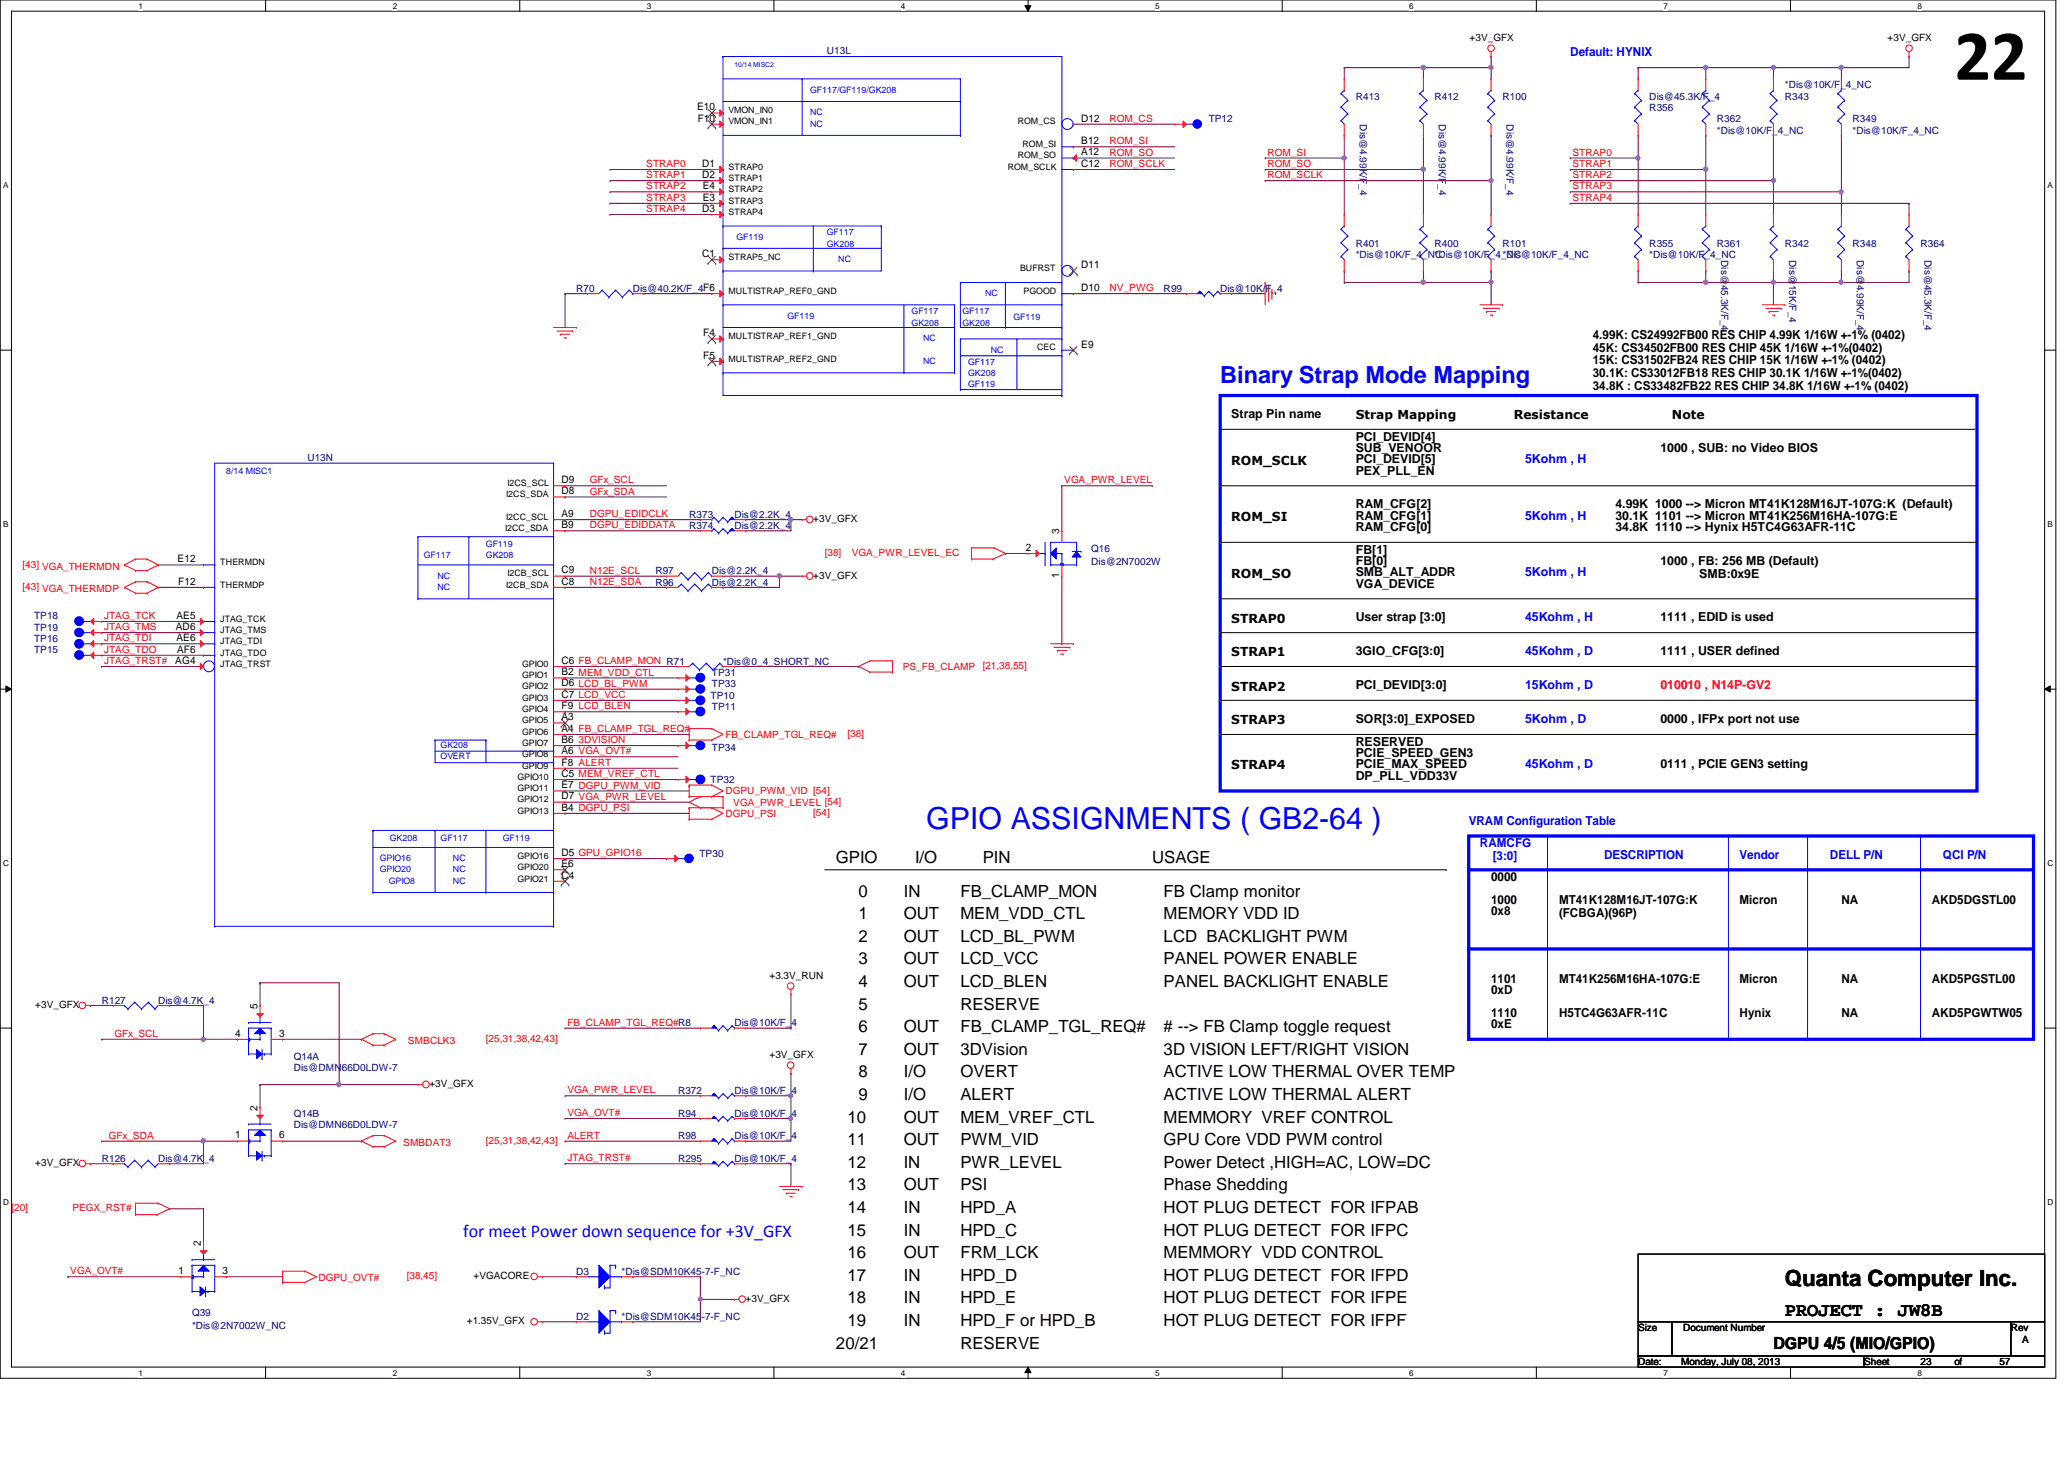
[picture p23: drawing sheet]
<svg xmlns="http://www.w3.org/2000/svg" width="297mm" height="210mm" viewBox="0 0 297 210" stroke-linecap="round" stroke-linejoin="round" font-family="sans-serif">
<defs><g id="words">
<text font-size="10.4" x="281.3" y="11.5">22</text>
<text font-size="4.4" fill="#00f" x="133.3" y="119.3">GPIO ASSIGNMENTS ( GB2-64 )</text>
<text font-size="3.4" fill="#00f" x="175.6" y="55.2">Binary Strap Mode Mapping</text>
<text font-size="3.2" x="256.9" y="185">Quanta Computer Inc.</text>
<text font-size="2.8" x="256.9" y="189.3">PROJECT : JW8B</text>
<text font-size="2.6" fill="#00f" x="66.7" y="178">for meet Power down sequence for +3V_GFX</text>
<g font-size="2.4">
<text x="120.3" y="124.1">GPIO</text>
<text x="131.7" y="124.1">I/O</text>
<text x="141.4" y="124.1">PIN</text>
<text x="165.8" y="124.1">USAGE</text>
<text x="123.6" y="129">0</text>
<text x="130.1" y="129">IN</text>
<text x="138.2" y="129">FB_CLAMP_MON</text>
<text x="167.5" y="129">FB Clamp monitor</text>
<text x="123.6" y="135.5">2</text>
<text x="123.6" y="132.2">1</text>
<text x="130.1" y="135.5">OUT</text>
<text x="130.1" y="132.2">OUT</text>
<text x="138.2" y="135.5">LCD_BL_PWM</text>
<text x="138.2" y="132.2">MEM_VDD_CTL</text>
<text x="167.5" y="132.2">MEMORY VDD ID</text>
<text x="167.5" y="135.5">LCD BACKLIGHT PWM</text>
<text x="123.6" y="142">4</text>
<text x="123.6" y="138.7">3</text>
<text x="130.1" y="142">OUT</text>
<text x="130.1" y="138.7">OUT</text>
<text x="138.2" y="138.7">LCD_VCC</text>
<text x="138.2" y="142">LCD_BLEN</text>
<text x="167.5" y="138.7">PANEL POWER ENABLE</text>
<text x="167.5" y="142">PANEL BACKLIGHT ENABLE</text>
<text x="123.6" y="145.2">5</text>
<text x="123.6" y="148.5">6</text>
<text x="130.1" y="148.5">OUT</text>
<text x="138.2" y="145.2">RESERVE</text>
<text x="138.2" y="148.5">FB_CLAMP_TGL_REQ#</text>
<text x="167.5" y="148.5"># --&gt; FB Clamp toggle request</text>
<text x="123.6" y="151.7">7</text>
<text x="123.6" y="155">8</text>
<text x="130.1" y="151.7">OUT</text>
<text x="130.1" y="155">I/O</text>
<text x="138.2" y="151.7">3DVision</text>
<text x="138.2" y="155">OVERT</text>
<text x="167.5" y="155">ACTIVE LOW THERMAL OVER TEMP</text>
<text x="167.5" y="151.7">3D VISION LEFT/RIGHT VISION</text>
<text x="122" y="161.5">10</text>
<text x="123.6" y="158.2">9</text>
<text x="130.1" y="158.2">I/O</text>
<text x="130.1" y="161.5">OUT</text>
<text x="138.2" y="161.5">MEM_VREF_CTL</text>
<text x="138.2" y="158.2">ALERT</text>
<text x="167.5" y="158.2">ACTIVE LOW THERMAL ALERT</text>
<text x="167.5" y="161.5">MEMMORY VREF CONTROL</text>
<text x="122" y="168">12</text>
<text x="122" y="164.8">11</text>
<text x="130.1" y="168">IN</text>
<text x="130.1" y="164.8">OUT</text>
<text x="138.2" y="168">PWR_LEVEL</text>
<text x="138.2" y="164.8">PWM_VID</text>
<text x="167.5" y="164.8">GPU Core VDD PWM control</text>
<text x="167.5" y="168">Power Detect ,HIGH=AC, LOW=DC</text>
<text x="122" y="171.2">13</text>
<text x="130.1" y="171.2">OUT</text>
<text x="138.2" y="171.2">PSI</text>
<text x="167.5" y="171.2">Phase Shedding</text>
<text x="122" y="174.5">14</text>
<text x="122" y="177.8">15</text>
<text x="130.1" y="174.5">IN</text>
<text x="130.1" y="177.8">IN</text>
<text x="138.2" y="174.5">HPD_A</text>
<text x="138.2" y="177.8">HPD_C</text>
<text x="167.5" y="174.5">HOT PLUG DETECT FOR IFPAB</text>
<text x="167.5" y="177.8">HOT PLUG DETECT FOR IFPC</text>
<text x="122" y="181">16</text>
<text x="122" y="184.2">17</text>
<text x="130.1" y="181">OUT</text>
<text x="130.1" y="184.2">IN</text>
<text x="138.2" y="181">FRM_LCK</text>
<text x="138.2" y="184.2">HPD_D</text>
<text x="167.5" y="181">MEMMORY VDD CONTROL</text>
<text x="167.5" y="184.2">HOT PLUG DETECT FOR IFPD</text>
<text x="122" y="187.5">18</text>
<text x="122" y="190.8">19</text>
<text x="130.1" y="187.5">IN</text>
<text x="130.1" y="190.8">IN</text>
<text x="138.2" y="190.8">HPD_F or HPD_B</text>
<text x="138.2" y="187.5">HPD_E</text>
<text x="167.5" y="187.5">HOT PLUG DETECT FOR IFPE</text>
<text x="167.5" y="190.8">HOT PLUG DETECT FOR IFPF</text>
<text x="120.3" y="194">20/21</text>
<text x="138.2" y="194">RESERVE</text>
<text x="255.2" y="194.1">DGPU 4/5 (MIO/GPIO)</text>
</g>
<g font-size="1.8" fill="#00f">
<text x="226" y="8.1">Default: HYNIX</text>
<text x="219.5" y="66.7">5Kohm , H</text>
<text x="219.5" y="74.8">5Kohm , H</text>
<text x="219.5" y="82.9">5Kohm , H</text>
<text x="219.5" y="89.4">45Kohm , H</text>
<text x="219.5" y="94.3">45Kohm , D</text>
<text x="219.5" y="99.2">15Kohm , D</text>
<text x="219.5" y="104.1">5Kohm , D</text>
<text x="219.5" y="110.5">45Kohm , D</text>
<text x="211.4" y="118.7">VRAM Configuration Table</text>
<text x="213" y="121.9">RAMCFG</text>
<text x="214.8" y="123.7">[3:0]</text>
<text x="230.8" y="123.6">DESCRIPTION</text>
<text x="250.4" y="123.6">Vendor</text>
<text x="263.4" y="123.6">DELL P/N</text>
<text x="279.6" y="123.6">QCI P/N</text>
</g>
<g font-size="1.8">
<text x="229.2" y="48.8">4.99K: CS24992FB00 RES CHIP 4.99K 1/16W +-1% (0402)</text>
<text x="229.2" y="50.6">45K: CS34502FB00 RES CHIP 45K 1/16W +-1%(0402)</text>
<text x="229.2" y="52.4">15K: CS31502FB24 RES CHIP 15K 1/16W +-1% (0402)</text>
<text x="229.2" y="54.2">30.1K: CS33012FB18 RES CHIP 30.1K 1/16W +-1%(0402)</text>
<text x="229.2" y="56">34.8K : CS33482FB22 RES CHIP 34.8K 1/16W +-1% (0402)</text>
<text x="177.2" y="60.2">Strap Pin name</text>
<text x="195.1" y="60.3">Strap Mapping</text>
<text x="195.1" y="63.4">PCI_DEVID[4]</text>
<text x="195.1" y="65">SUB_VENOOR</text>
<text x="217.8" y="60.3">Resistance</text>
<text x="239" y="65">1000 , SUB: no Video BIOS</text>
<text x="240.6" y="60.3">Note</text>
<text x="177.2" y="66.8">ROM_SCLK</text>
<text x="195.1" y="66.7">PCI_DEVID[5]</text>
<text x="195.1" y="68.3">PEX_PLL_EN</text>
<text x="177.2" y="75">ROM_SI</text>
<text x="195.1" y="73.2">RAM_CFG[2]</text>
<text x="195.1" y="74.8">RAM_CFG[1]</text>
<text x="195.1" y="76.4">RAM_CFG[0]</text>
<text x="232.5" y="74.8">30.1K 1101 --&gt; Micron MT41K256M16HA-107G:E</text>
<text x="232.5" y="76.4">34.8K 1110 --&gt; Hynix H5TC4G63AFR-11C</text>
<text x="232.5" y="73.2">4.99K 1000 --&gt; Micron MT41K128M16JT-107G:K (Default)</text>
<text x="177.2" y="83.1">ROM_SO</text>
<text x="195.1" y="79.7">FB[1]</text>
<text x="195.1" y="81.3">FB[0]</text>
<text x="195.1" y="82.9">SMB_ALT_ADDR</text>
<text x="239" y="81.3">1000 , FB: 256 MB (Default)</text>
<text x="244.6" y="83.1">SMB:0x9E</text>
<text x="177.2" y="89.6">STRAP0</text>
<text x="195.1" y="84.5">VGA_DEVICE</text>
<text x="195.1" y="89.4">User strap [3:0]</text>
<text x="239" y="89.4">1111 , EDID is used</text>
<text x="177.2" y="94.4">STRAP1</text>
<text x="195.1" y="94.3">3GIO_CFG[3:0]</text>
<text x="239" y="94.3">1111 , USER defined</text>
<text x="177.2" y="99.4">STRAP2</text>
<text x="195.1" y="99.2">PCI_DEVID[3:0]</text>
<text x="177.2" y="104.2">STRAP3</text>
<text x="195.1" y="107.3">RESERVED</text>
<text x="195.1" y="104.1">SOR[3:0]_EXPOSED</text>
<text x="239" y="104.1">0000 , IFPx port not use</text>
<text x="177.2" y="110.7">STRAP4</text>
<text x="195.1" y="108.9">PCIE_SPEED_GEN3</text>
<text x="195.1" y="110.5">PCIE_MAX_SPEED</text>
<text x="195.1" y="112.2">DP_PLL_VDD33V</text>
<text x="239" y="110.5">0111 , PCIE GEN3 setting</text>
<text x="214.6" y="126.8">0000</text>
<text x="214.6" y="130">1000</text>
<text x="214.6" y="131.7">0x8</text>
<text x="224.4" y="130">MT41K128M16JT-107G:K</text>
<text x="224.4" y="131.9">(FCBGA)(96P)</text>
<text x="250.4" y="130">Micron</text>
<text x="265" y="130">NA</text>
<text x="278" y="130">AKD5DGSTL00</text>
<text x="214.6" y="141.4">1101</text>
<text x="214.6" y="143">0xD</text>
<text x="224.4" y="141.4">MT41K256M16HA-107G:E</text>
<text x="250.4" y="141.4">Micron</text>
<text x="265" y="141.4">NA</text>
<text x="278" y="141.4">AKD5PGSTL00</text>
<text x="214.6" y="146.3">1110</text>
<text x="214.6" y="148">0xE</text>
<text x="224.4" y="146.3">H5TC4G63AFR-11C</text>
<text x="250.4" y="146.3">Hynix</text>
<text x="265" y="146.3">NA</text>
<text x="278" y="146.3">AKD5PGWTW05</text>
</g>
<text font-size="1.8" fill="#f00" x="239" y="99.2">010010 , N14P-GV2</text>
<g font-size="1.5">
<text x="100.3" y="15.9">E10</text>
<text x="100.4" y="17.5">F10</text>
<text x="155.6" y="17.5">D12</text>
<text x="155.6" y="22.4">A12</text>
<text x="155.6" y="20.7">B12</text>
<text x="101" y="25.6">D2</text>
<text x="101" y="24">D1</text>
<text x="101.1" y="28.9">E3</text>
<text x="101.1" y="27.2">E4</text>
<text x="155.6" y="24">C12</text>
<text x="101" y="30.5">D3</text>
<text x="101" y="37">C1</text>
<text x="155.6" y="41.9">D10</text>
<text x="155.6" y="38.6">D11</text>
<text x="101.2" y="51.6">F5</text>
<text x="101.2" y="48.4">F4</text>
<text x="155.6" y="50">E9</text>
<text x="80.8" y="71.1">D8</text>
<text x="80.8" y="69.5">D9</text>
<text x="80.8" y="76">B9</text>
<text x="80.8" y="74.4">A9</text>
<text x="152.4" y="76.9" transform="rotate(-90 152.4 76.9)">3</text>
<text x="25.6" y="80.9">E12</text>
<text x="80.8" y="82.5">C9</text>
<text x="147.6" y="79.2">2</text>
<text x="152.4" y="83.2" transform="rotate(-90 152.4 83.2)">1</text>
<text x="25.4" y="89">AE5</text>
<text x="25.7" y="84.1">F12</text>
<text x="80.8" y="84.1">C8</text>
<text x="25.2" y="95.5">AG4</text>
<text x="25.3" y="90.6">AD6</text>
<text x="25.4" y="92.2">AE6</text>
<text x="25.5" y="93.9">AF6</text>
<text x="80.8" y="95.5">C6 FB_CLAMP_MON R71</text>
<text x="80.8" y="100.4">C7 LCD_VCC</text>
<text x="80.8" y="98.8">D6 LCD_BL_PWM</text>
<text x="80.8" y="97.2">B2 MEM_VDD_CTL</text>
<text x="80.8" y="106.9">B6</text>
<text x="80.8" y="105.3">A4 FB_CLAMP_TGL_REQ#</text>
<text x="80.8" y="103.6">A3</text>
<text x="80.8" y="102">F9 LCD_BLEN</text>
<text x="80.8" y="113.4">E7 DGPU_PWM_VID</text>
<text x="80.8" y="111.8">C5 MEM_VREF_CTL</text>
<text x="80.8" y="110.2">F8 ALERT</text>
<text x="80.8" y="108.5">A6 VGA_OVT#</text>
<text x="80.8" y="116.6">B4 DGPU_PSI</text>
<text x="80.8" y="115">D7 VGA_PWR_LEVEL</text>
<text x="80.8" y="124.8">E6</text>
<text x="80.8" y="123.1">D5 GPU_GPIO16</text>
<text x="80.8" y="126.4">C4</text>
<text x="33.8" y="149.1">4</text>
<text x="37" y="145.2" transform="rotate(-90 37 145.2)">5</text>
<text x="40.2" y="149.1">3</text>
<text x="37" y="159.8" transform="rotate(-90 37 159.8)">2</text>
<text x="33.8" y="163.8">1</text>
<text x="40.2" y="163.8">6</text>
<text x="28.9" y="179.3" transform="rotate(-90 28.9 179.3)">2</text>
<text x="25.7" y="183.3">1</text>
<text x="32" y="183.3">3</text>
</g>
<g font-size="1.4">
<text x="211.5" y="5.9">+3V_GFX</text>
<text x="271.6" y="5.9">+3V_GFX</text>
<text x="117" y="75.1">+3V_GFX</text>
<text x="117" y="83.3">+3V_GFX</text>
<text x="110.7" y="140.8">+3.3V_RUN</text>
<text x="5.1" y="145">+3V_GFX</text>
<text x="110.7" y="152.2">+3V_GFX</text>
<text x="61.8" y="156.4">+3V_GFX</text>
<text x="5.1" y="167.8">+3V_GFX</text>
<text x="68.2" y="184.1">+VGACORE</text>
<text x="67.2" y="190.5">+1.35V_GFX</text>
<text x="107.3" y="187.3">+3V_GFX</text>
<text x="235.8" y="191.5">Size</text>
<text x="242.2" y="191.5">Document Number</text>
<text x="289.4" y="191.5">Rev</text>
<text x="235.8" y="196.4">Date:</text>
<text x="241.9" y="196.4">Monday, July 08, 2013</text>
<text x="268.3" y="196.4">Sheet</text>
<text x="276.4" y="196.4">23</text>
<text x="281.3" y="196.4">of</text>
<text x="287.7" y="196.4">57</text>
<text x="291" y="193.2">A</text>
</g>
<g font-size="1.4" fill="#000080">
<text x="119" y="7.8">U13L</text>
<text x="173.9" y="17.6">TP12</text>
<text x="195.1" y="14.4">R413</text>
<text x="195.7" y="17.9" transform="rotate(90 195.7 17.9)">Dis@4.99K/F_4</text>
<text x="206.5" y="14.4">R412</text>
<text x="207" y="17.9" transform="rotate(90 207 17.9)">Dis@4.99K/F_4</text>
<text x="216.2" y="14.4">R100</text>
<text x="216.8" y="17.9" transform="rotate(90 216.8 17.9)">Dis@4.99K/F_4</text>
<text x="237.4" y="16">R356</text>
<text x="237.4" y="14.4">Dis@45.3K/F_4</text>
<text x="247.1" y="17.6">R362</text>
<text x="256.9" y="14.4">R343</text>
<text x="256.9" y="12.7">*Dis@10K/F_4_NC</text>
<text x="266.6" y="17.6">R349</text>
<text x="247.1" y="19.2">*Dis@10K/F_4_NC</text>
<text x="266.6" y="19.2">*Dis@10K/F_4_NC</text>
<text x="195.1" y="35.5">R401</text>
<text x="206.5" y="35.5">R400</text>
<text x="216.2" y="35.5">R101</text>
<text x="237.4" y="35.5">R355</text>
<text x="247.1" y="35.5">R361</text>
<text x="256.9" y="35.5">R342</text>
<text x="266.6" y="35.5">R348</text>
<text x="276.4" y="35.5">R364</text>
<text x="82.9" y="42">R70</text>
<text x="91.1" y="42">Dis@40.2K/F_4F6</text>
<text x="167.5" y="42">R99</text>
<text x="175.6" y="42">Dis@10K/F_4</text>
<text x="195.1" y="37.1">*Dis@10K/F_4_NC</text>
<text x="206.5" y="37.1">*Dis@10K/F_4_NC</text>
<text x="216.2" y="37.1">*Dis@10K/F_4_NC</text>
<text x="237.4" y="37.1">*Dis@10K/F_4_NC</text>
<text x="247.7" y="37.4" transform="rotate(90 247.7 37.4)">Dis@45.3K/F_4</text>
<text x="257.5" y="37.4" transform="rotate(90 257.5 37.4)">Dis@15K/F_4</text>
<text x="267.2" y="37.4" transform="rotate(90 267.2 37.4)">Dis@4.99K/F_4</text>
<text x="277" y="37.4" transform="rotate(90 277 37.4)">Dis@45.3K/F_4</text>
<text x="44.2" y="66.4">U13N</text>
<text x="99.2" y="76.1">R374</text>
<text x="99.2" y="74.5">R373</text>
<text x="105.7" y="76.1">Dis@2.2K_4</text>
<text x="105.7" y="74.5">Dis@2.2K_4</text>
<text x="94.3" y="82.6">R97</text>
<text x="102.4" y="82.6">Dis@2.2K_4</text>
<text x="157.1" y="79.4">Q16</text>
<text x="157.1" y="81.3">Dis@2N7002W</text>
<text x="4.9" y="89.1">TP18</text>
<text x="94.3" y="84.2">R96</text>
<text x="102.4" y="84.2">Dis@2.2K_4</text>
<text x="4.9" y="94">TP15</text>
<text x="4.9" y="90.8">TP19</text>
<text x="4.9" y="92.4">TP16</text>
<text x="104.1" y="95.6">*Dis@0_4_SHORT_NC</text>
<text x="102.3" y="100.5">TP10</text>
<text x="102.4" y="98.9">TP33</text>
<text x="102.4" y="97.2">TP31</text>
<text x="102.4" y="102.1">TP11</text>
<text x="102.4" y="108">TP34</text>
<text x="102.3" y="112.7">TP32</text>
<text x="100.7" y="123.3">TP30</text>
<text x="14.6" y="144.4">R127</text>
<text x="22.8" y="144.4">Dis@4.7K_4</text>
<text x="105.7" y="147.7">Dis@10K/F_4</text>
<text x="42.3" y="152.5">Q14A</text>
<text x="42.3" y="154.1">Dis@DMN66D0LDW-7</text>
<text x="42.3" y="160.7">Q14B</text>
<text x="97.6" y="160.7">R94</text>
<text x="97.6" y="157.4">R372</text>
<text x="105.7" y="157.4">Dis@10K/F_4</text>
<text x="105.7" y="160.7">Dis@10K/F_4</text>
<text x="14.6" y="167.1">R126</text>
<text x="22.8" y="167.1">Dis@4.7K_4</text>
<text x="42.3" y="162.3">Dis@DMN66D0LDW-7</text>
<text x="97.6" y="167.1">R295</text>
<text x="97.6" y="163.9">R98</text>
<text x="105.7" y="167.1">Dis@10K/F_4</text>
<text x="105.7" y="163.9">Dis@10K/F_4</text>
<text x="82.9" y="183.4">D3</text>
<text x="89.4" y="183.4">*Dis@SDM10K45-7-F_NC</text>
<text x="27.6" y="189.3">Q39</text>
<text x="27.6" y="191.2">*Dis@2N7002W_NC</text>
<text x="82.9" y="189.9">D2</text>
<text x="89.4" y="189.9">*Dis@SDM10K45-7-F_NC</text>
</g>
<g font-size="1.4" fill="#f00">
<text x="159.7" y="17.5">ROM_CS</text>
<text x="159.7" y="22.4">ROM_SO</text>
<text x="159.7" y="20.8">ROM_SI</text>
<text x="182.4" y="22.4">ROM_SI</text>
<text x="226.3" y="22.4">STRAP0</text>
<text x="93" y="28.9">STRAP3</text>
<text x="93" y="25.7">STRAP1</text>
<text x="93" y="24">STRAP0</text>
<text x="93" y="27.3">STRAP2</text>
<text x="159.7" y="24">ROM_SCLK</text>
<text x="182.4" y="25.7">ROM_SCLK</text>
<text x="182.4" y="24">ROM_SO</text>
<text x="226.3" y="25.7">STRAP2</text>
<text x="226.3" y="24">STRAP1</text>
<text x="226.3" y="28.9">STRAP4</text>
<text x="226.3" y="27.3">STRAP3</text>
<text x="93" y="30.5">STRAP4</text>
<text x="159.7" y="41.9">NV_PWG</text>
<text x="84.9" y="71.2">GFx_SDA</text>
<text x="84.9" y="69.6">GFx_SCL</text>
<text x="153.2" y="69.6">VGA_PWR_LEVEL</text>
<text x="84.9" y="74.4">DGPU_EDIDCLK</text>
<text x="84.9" y="76">DGPU_EDIDDATA</text>
<text x="3.3" y="81.7">[43] VGA_THERMDN</text>
<text x="84.9" y="82.5">N12E_SCL</text>
<text x="118.7" y="80">[38]</text>
<text x="122.6" y="80">VGA_PWR_LEVEL_EC</text>
<text x="3.3" y="84.9">[43] VGA_THERMDP</text>
<text x="15" y="89.1">JTAG_TCK</text>
<text x="84.9" y="84.2">N12E_SDA</text>
<text x="15" y="93.9">JTAG_TDO</text>
<text x="15" y="92.3">JTAG_TDI</text>
<text x="15" y="95.5">JTAG_TRST#</text>
<text x="15" y="90.7">JTAG_TMS</text>
<text x="129.9" y="96.4">PS_FB_CLAMP</text>
<text x="141.4" y="96.3">[21,38,55]</text>
<text x="83.3" y="106.9">3DVISION</text>
<text x="104.4" y="106.2">FB_CLAMP_TGL_REQ#</text>
<text x="122" y="106">[38]</text>
<text x="104.4" y="114.3">DGPU_PWM_VID [54]</text>
<text x="104.4" y="117.6">DGPU_PSI</text>
<text x="105.5" y="116">VGA_PWR_LEVEL [54]</text>
<text x="117" y="117.4">[54]</text>
<text x="16.5" y="149.2">GFx_SCL</text>
<text x="69.9" y="149.9">[25,31,38,42,43]</text>
<text x="81.7" y="147.6">FB_CLAMP_TGL_REQ#R8</text>
<text x="58.7" y="150.2">SMBCLK3</text>
<text x="81.7" y="160.6">VGA_OVT#</text>
<text x="81.7" y="157.3">VGA_PWR_LEVEL</text>
<text x="15.7" y="163.8">GFx_SDA</text>
<text x="58" y="164.9">SMBDAT3</text>
<text x="69.9" y="164.5">[25,31,38,42,43]</text>
<text x="81.7" y="167.1">JTAG_TRST#</text>
<text x="81.7" y="163.8">ALERT</text>
<text x="1.6" y="174.3">[20]</text>
<text x="10.4" y="174.3">PEGX_RST#</text>
<text x="10.1" y="183.3">VGA_OVT#</text>
<text x="45.8" y="184.2">DGPU_OVT#</text>
<text x="58.5" y="184.1">[38,45]</text>
</g>
<g font-size="1.3">
<text x="104.9" y="17.9">VMON_IN1</text>
<text x="104.9" y="16.3">VMON_IN0</text>
<text x="146.5" y="17.9">ROM_CS</text>
<text x="146.5" y="22.8">ROM_SO</text>
<text x="147.1" y="21.2">ROM_SI</text>
<text x="104.9" y="29.3">STRAP3</text>
<text x="104.9" y="27.7">STRAP2</text>
<text x="104.9" y="26">STRAP1</text>
<text x="104.9" y="24.4">STRAP0</text>
<text x="145" y="24.4">ROM_SCLK</text>
<text x="104.9" y="30.9">STRAP4</text>
<text x="104.9" y="37.4">STRAP5_NC</text>
<text x="146.8" y="39">BUFRST</text>
<text x="104.9" y="42.3">MULTISTRAP_REF0_GND</text>
<text x="147.3" y="42.3">PGOOD</text>
<text x="104.9" y="52.1">MULTISTRAP_REF2_GND</text>
<text x="104.9" y="48.8">MULTISTRAP_REF1_GND</text>
<text x="149.3" y="50.4">CEC</text>
<text x="72.9" y="71.5">I2CS_SDA</text>
<text x="73" y="69.9">I2CS_SCL</text>
<text x="72.7" y="76.5">I2CC_SDA</text>
<text x="72.9" y="74.8">I2CC_SCL</text>
<text x="31.7" y="81.3">THERMDN</text>
<text x="73" y="82.9">I2CB_SCL</text>
<text x="31.7" y="89.5">JTAG_TCK</text>
<text x="31.7" y="84.6">THERMDP</text>
<text x="72.9" y="84.6">I2CB_SDA</text>
<text x="31.7" y="95.9">JTAG_TRST</text>
<text x="31.7" y="94.3">JTAG_TDO</text>
<text x="31.7" y="92.7">JTAG_TDI</text>
<text x="31.7" y="91.1">JTAG_TMS</text>
<text x="75.1" y="95.9">GPIO0</text>
<text x="75.1" y="100.8">GPIO3</text>
<text x="75.1" y="99.2">GPIO2</text>
<text x="75.1" y="97.6">GPIO1</text>
<text x="75.1" y="107.3">GPIO7</text>
<text x="75.1" y="105.7">GPIO6</text>
<text x="75.1" y="104.1">GPIO5</text>
<text x="75.1" y="102.4">GPIO4</text>
<text x="74.5" y="113.8">GPIO11</text>
<text x="74.5" y="112.2">GPIO10</text>
<text x="75.1" y="110.6">GPIO9</text>
<text x="75.1" y="109">GPIO8</text>
<text x="74.5" y="117.1">GPIO13</text>
<text x="74.5" y="115.4">GPIO12</text>
<text x="74.5" y="125.2">GPIO20</text>
<text x="74.5" y="123.6">GPIO16</text>
<text x="74.5" y="126.8">GPIO21</text>
</g>
<g font-size="1.3" fill="#00f">
<text x="116.6" y="13.4">GF117/GF119/GK208</text>
<text x="116.6" y="16.6">NC</text>
<text x="116.6" y="18.2">NC</text>
<text x="106" y="34.5">GF119</text>
<text x="119" y="33.8">GF117</text>
<text x="119" y="35.5">GK208</text>
<text x="120.6" y="37.8">NC</text>
<text x="113.3" y="45.9">GF119</text>
<text x="131.2" y="46.9">GK208</text>
<text x="131.2" y="45.2">GF117</text>
<text x="138.5" y="46.9">GK208</text>
<text x="138.5" y="45.2">GF117</text>
<text x="141.8" y="42.6">NC</text>
<text x="145.8" y="46">GF119</text>
<text x="132.8" y="49.1">NC</text>
<text x="132.8" y="52.4">NC</text>
<text x="139.3" y="52.5">GF117</text>
<text x="142.6" y="50.8">NC</text>
<text x="139.3" y="55.6">GF119</text>
<text x="139.3" y="54.1">GK208</text>
<text x="32.6" y="68.2">8/14 MISC1</text>
<text x="61" y="80.3">GF117</text>
<text x="62.9" y="83.3">NC</text>
<text x="69.9" y="80.3">GK208</text>
<text x="69.9" y="78.7">GF119</text>
<text x="62.9" y="84.9">NC</text>
<text x="63.4" y="107.7">GK208</text>
<text x="63.4" y="109.3">OVERT</text>
<text x="54.6" y="123.9">GPIO16</text>
<text x="54.6" y="125.5">GPIO20</text>
<text x="56.1" y="121">GK208</text>
<text x="63.4" y="121">GF117</text>
<text x="65.2" y="123.9">NC</text>
<text x="65.2" y="125.5">NC</text>
<text x="72.3" y="121">GF119</text>
<text x="56" y="127.2">GPIO8</text>
<text x="65.2" y="127.2">NC</text>
</g>
<g font-size="1.2">
<text x="19.9" y="1.2">1</text>
<text x="56.5" y="1.2">2</text>
<text x="93.1" y="1.2">3</text>
<text x="129.7" y="1.2">4</text>
<text x="166.2" y="1.2">5</text>
<text x="202.8" y="1.2">6</text>
<text x="239.4" y="1.2">7</text>
<text x="276" y="1.2">8</text>
<text x=".5" y="27.1">A</text>
<text x="294.7" y="27.1">A</text>
<text x=".5" y="75.8">B</text>
<text x="294.7" y="75.8">B</text>
<text x=".5" y="124.6">C</text>
<text x="294.7" y="124.6">C</text>
<text x=".5" y="173.4">D</text>
<text x="294.7" y="173.4">D</text>
<text x="19.9" y="197.9">1</text>
<text x="56.5" y="197.9">2</text>
<text x="93.1" y="197.9">3</text>
<text x="129.7" y="197.9">4</text>
<text x="166.2" y="197.9">5</text>
<text x="202.8" y="197.9">6</text>
<text x="239.4" y="197.9">7</text>
<text x="276" y="197.9">8</text>
</g>
<text font-size="1" fill="#00f" x="105.7" y="9.7">10/14 MISC2</text>
</g></defs>
<path d="M0 0h295.9v198.3h-295.9zM1.6 1.6h292.7v195.1h-292.7z" fill="none" stroke="#000" stroke-width=".14"/>
<g fill="#fff">
<path d="M19.9 .2h.6v1.3h-.6z"/>
<path d="M19.9 196.8h.6v1.4h-.6z"/>
</g>
<path d="M38.2 0v1.6M38.2 196.7v1.6" fill="none" stroke="#000" stroke-width=".14"/>
<g fill="#fff">
<path d="M56.5 .2h.6v1.3h-.6z"/>
<path d="M56.5 196.8h.6v1.4h-.6z"/>
</g>
<path d="M74.8 0v1.6M74.8 196.7v1.6" fill="none" stroke="#000" stroke-width=".14"/>
<g fill="#fff">
<path d="M93.1 .2h.6v1.3h-.6z"/>
<path d="M93.1 196.8h.6v1.4h-.6z"/>
</g>
<path d="M111.4 0v1.6M111.4 196.7v1.6" fill="none" stroke="#000" stroke-width=".14"/>
<g fill="#fff">
<path d="M129.7 .2h.6v1.3h-.6z"/>
<path d="M129.7 196.8h.6v1.4h-.6z"/>
</g>
<path d="M147.5 .8h.9l-.4 .8zM148 0v1.6M148 196.7l.4 .8h-.9zM148 196.7v1.6" fill="none" stroke="#000" stroke-width=".14"/>
<path d="M147.5 .8h.9l-.4 .8zM148 196.7l.4 .8h-.9z" fill="#000"/>
<g fill="#fff">
<path d="M166.2 .2h.6v1.3h-.6z"/>
<path d="M166.2 196.8h.6v1.4h-.6z"/>
</g>
<path d="M184.5 0v1.6M184.5 196.7v1.6" fill="none" stroke="#000" stroke-width=".14"/>
<g fill="#fff">
<path d="M202.8 .2h.6v1.3h-.6z"/>
<path d="M202.8 196.8h.6v1.4h-.6z"/>
</g>
<path d="M221.1 0v1.6M221.1 196.7v1.6" fill="none" stroke="#000" stroke-width=".14"/>
<g fill="#fff">
<path d="M239.4 .2h.6v1.3h-.6z"/>
<path d="M239.4 196.8h.6v1.4h-.6z"/>
</g>
<path d="M257.7 0v1.6M257.7 196.7v1.6" fill="none" stroke="#000" stroke-width=".14"/>
<g fill="#fff">
<path d="M276 .2h.6v1.3h-.6z"/>
<path d="M276 196.8h.6v1.4h-.6z"/>
<path d="M.5 26h.7v1.3h-.7z"/>
<path d="M294.7 26h.7v1.3h-.7z"/>
<path d="M.5 74.8h.7v1.3h-.7z"/>
<path d="M294.7 74.8h.7v1.3h-.7z"/>
</g>
<path d="M0 50.4h1.6M294.3 50.4h1.6" fill="none" stroke="#000" stroke-width=".14"/>
<g fill="#fff">
<path d="M.5 123.5h.8v1.3h-.8z"/>
<path d="M294.7 123.5h.8v1.3h-.8z"/>
</g>
<path d="M0 99.1h1.6M.8 98.7l.8 .4-.8 .5zM294.3 99.1l.8-.4v.9zM294.3 99.1h1.6" fill="none" stroke="#000" stroke-width=".14"/>
<path d="M.8 98.7l.8 .4-.8 .5zM294.3 99.1l.8-.4v.9z" fill="#000"/>
<g fill="#fff">
<path d="M.5 172.3h.8v1.3h-.8z"/>
<path d="M294.7 172.3h.8v1.3h-.8z"/>
</g>
<path d="M175.6 61.8h.1M175.6 61.8h108.9M118.7 125.1h89.4M208.1 125.1h.1M0 147.9h1.6M294.3 147.9h1.6" fill="none" stroke="#000" stroke-width=".14"/>
<path d="M175.6 56.9h108.9v56.9h-108.9zM211.4 120.3h81.2v29.2h-81.2zM211.4 125.1h81.2" fill="none" stroke="#00f" stroke-width=".47"/>
<path d="M222.7 120.3v29.2M260.1 120.3v29.2M276.4 120.3v29.2M222.7 149.5h.1M260.1 149.5h.1M276.4 149.5h.1" fill="none" stroke="#00f" stroke-width=".14"/>
<circle cx="292.6" cy="125.1" r=".23" fill="#00f"/>
<path d="M248.7 120.3v29.2M248.7 149.5h.1" fill="none" stroke="#00f" stroke-width=".14"/>
<path d="M211.4 136.5h81.2" fill="none" stroke="#00f" stroke-width=".47"/>
<circle cx="292.6" cy="136.5" r=".23" fill="#00f"/>
<g fill="none" stroke="#000" stroke-width=".14">
<path d="M175.6 69.9h.1M175.6 78h.1M175.6 69.9h108.9M175.6 78h108.9M175.6 86.1h.1M175.6 91h.1M175.6 95.9h.1M175.6 86.1h108.9M175.6 91h108.9M175.6 95.9h108.9M175.6 100.8h.1M175.6 105.7h.1"/>
<path d="M175.6 100.8h108.9M175.6 105.7h108.9"/>
</g>
<g fill="none" stroke="#800040" stroke-width=".14">
<path d="M87.8 30.9h.1M87.8 29.3h.1M87.8 26h.1M87.8 24.4h.1M87.8 27.6h.1M87.8 30.9h14.6M87.8 29.3h14.6M87.8 26h14.6M87.8 24.4h14.6M87.8 27.6h14.6M154.5 22.7h.1M154.5 21.1h.1"/>
<path d="M154.5 24.4h.1M154.5 24.4h14.6M154.5 22.7h14.6M154.5 21.1h14.6M81.3 71.5h.1M81.3 69.9h.1M81.3 71.5h14.6M81.3 69.9h14.6M107.3 76.4h.1M107.3 74.8h.1M107.3 74.8h6.5M113.8 74.8h.1"/>
<path d="M113.8 74.8v1.6h-6.5"/>
</g>
<circle cx="113.8" cy="74.7" r=".31" fill="#f0f"/>
<circle cx="113.8" cy="74.7" r=".31" fill="none" stroke="#f0f" stroke-width=".14"/>
<g fill="none" stroke="#800040" stroke-width=".14">
<path d="M81.3 74.8h.1M81.3 76.4h.1M81.3 74.8h19.5M81.3 76.4h19.5M113.8 74.8h.1M113.8 74.8h1.6M81.3 82.9h.1M81.3 84.5h.1M81.3 97.5h.1M81.3 99.1h.1M81.3 95.9h.1M81.3 82.9h14.6"/>
<path d="M81.3 84.5h14.6M81.3 97.5h16.3M81.3 99.1h16.3M81.3 95.9h16.3M104.1 84.5h.1M104.1 82.9h8.1M104.1 84.5h8.1M112.2 82.9h.1M81.3 117h.1M81.3 110.5h.1M81.3 107.3h.1M81.3 112.1h.1"/>
<path d="M81.3 100.8h.1M81.3 102.4h.1M81.3 108.9h.1M81.3 113.8h.1M81.3 117h17.9M81.3 105.7h17.9M81.3 110.5h16.3M81.3 107.3h16.3M81.3 112.1h16.3M81.3 100.8h16.3M81.3 102.4h16.3M81.3 115.4h17.9"/>
<path d="M81.3 108.9h16.3M81.3 113.8h17.9M99.2 105.7h.1M99.2 115.4h.1M81.3 123.5h.1M81.3 123.5h14.6M14.6 149.5h.1M29.3 144.7h.1M29.3 144.7v4.8h-14.7"/>
</g>
<circle cx="29.3" cy="149.5" r=".3" fill="#f0f"/>
<circle cx="29.3" cy="149.5" r=".3" fill="none" stroke="#f0f" stroke-width=".14"/>
<path d="M29.3 149.5h4.9M34.2 149.5h.1M48.8 156h.1M48.8 141.4v14.6" fill="none" stroke="#800040" stroke-width=".14"/>
<circle cx="48.8" cy="156" r=".31" fill="#f0f"/>
<circle cx="48.8" cy="156" r=".31" fill="none" stroke="#f0f" stroke-width=".14"/>
<g fill="none" stroke="#800040" stroke-width=".14">
<path d="M255.2 9.7h.1M255.2 9.7v1.6M235.8 22.7h.1M235.8 22.7v8.2M13 144.7h.1M13 144.7h3.3M37.4 156h.1M37.4 156h11.4M40.7 149.5h11.3M52 149.5h.1M9.8 183.7h.1M9.8 183.7h16.2"/>
<path d="M32.6 183.7h.1M32.6 183.7h8.1"/>
</g>
<circle cx="235.7" cy="22.7" r=".3" fill="#f0f"/>
<circle cx="235.7" cy="22.7" r=".3" fill="none" stroke="#f0f" stroke-width=".14"/>
<path d="M255.2 40.6h.1M255.2 40.6h9.8" fill="none" stroke="#800040" stroke-width=".14"/>
<circle cx="265" cy="40.6" r=".3" fill="#f0f"/>
<circle cx="265" cy="40.6" r=".3" fill="none" stroke="#f0f" stroke-width=".14"/>
<circle cx="255.2" cy="40.6" r=".3" fill="#f0f"/>
<circle cx="255.2" cy="40.6" r=".3" fill="none" stroke="#f0f" stroke-width=".14"/>
<path d="M255.2 9.7h.1M255.2 9.7h9.8" fill="none" stroke="#800040" stroke-width=".14"/>
<circle cx="265" cy="9.7" r=".31" fill="#f0f"/>
<circle cx="265" cy="9.7" r=".31" fill="none" stroke="#f0f" stroke-width=".14"/>
<circle cx="255.2" cy="9.7" r=".31" fill="#f0f"/>
<circle cx="255.2" cy="9.7" r=".31" fill="none" stroke="#f0f" stroke-width=".14"/>
<path d="M245.5 9.7h.1M245.5 9.7h9.7M235.8 39h.1M235.8 39v1.6M265 27.6h.1M265 27.6v3.3M235.8 40.6h.1M235.8 40.6h9.7" fill="none" stroke="#800040" stroke-width=".14"/>
<circle cx="245.5" cy="40.6" r=".31" fill="#f0f"/>
<circle cx="245.5" cy="40.6" r=".31" fill="none" stroke="#f0f" stroke-width=".14"/>
<path d="M235.8 9.7h.1M235.8 9.7v1.6M235.8 9.7h9.7M245.5 39h.1M245.5 39v1.6M255.2 40.6h.1M255.2 40.6v3.3" fill="none" stroke="#800040" stroke-width=".14"/>
<circle cx="245.5" cy="9.7" r=".32" fill="#f0f"/>
<circle cx="245.5" cy="9.7" r=".32" fill="none" stroke="#f0f" stroke-width=".14"/>
<path d="M245.5 9.7h.1M245.5 9.7v1.6M245.5 24.4h.1M245.5 24.4v6.5" fill="none" stroke="#800040" stroke-width=".14"/>
<circle cx="245.5" cy="24.3" r=".31" fill="#f0f"/>
<circle cx="245.5" cy="24.3" r=".31" fill="none" stroke="#f0f" stroke-width=".14"/>
<path d="M255.2 19.5h.1M255.2 19.5v11.4M255.2 39h.1M255.2 26h.1M255.2 39v1.6" fill="none" stroke="#800040" stroke-width=".14"/>
<circle cx="255.2" cy="26" r=".31" fill="#f0f"/>
<circle cx="255.2" cy="26" r=".31" fill="none" stroke="#f0f" stroke-width=".14"/>
<g fill="none" stroke="#800040" stroke-width=".14">
<path d="M245.5 19.5h.1M245.5 19.5v4.9h-19.5M265 9.7h.1M265 9.7v1.6M265 9.7h9.7M226 26h.1M226 24.4h.1M226 29.3h.1M226 27.6h.1M226 26h29.2M226 29.3h48.7M226 27.6h39"/>
<path d="M265 39h.1M265 39v1.6M274.7 29.3h.1M274.7 39h.1M274.7 39v1.6h-9.7M274.7 29.3v1.6M245.5 40.6h.1M245.5 40.6h9.7M265 40.6h.1"/>
</g>
<circle cx="265" cy="27.6" r=".3" fill="#f0f"/>
<circle cx="265" cy="27.6" r=".3" fill="none" stroke="#f0f" stroke-width=".14"/>
<g fill="none" stroke="#800040" stroke-width=".14">
<path d="M193.5 9.7h.1M193.5 9.7v1.6M193.5 9.7h11.3M204.8 9.7h.1M204.8 9.7v1.6M214.6 9.7h.1M214.6 19.5h.1M214.6 9.7v1.6M214.6 19.5v6.5M265 19.5h.1M265 19.5v8.1M182.1 22.7h.1"/>
<path d="M182.1 22.7h11.4M193.5 22.7h.1M193.5 39h.1M193.5 22.7v8.2M193.5 39v1.6M204.8 39h.1M204.8 39v1.6h-11.3M214.6 39h.1M214.6 39v1.6M193.5 40.6h.1"/>
</g>
<circle cx="193.5" cy="22.7" r=".3" fill="#f0f"/>
<circle cx="193.5" cy="22.7" r=".3" fill="none" stroke="#f0f" stroke-width=".14"/>
<g fill="none" stroke="#800040" stroke-width=".14">
<path d="M193.5 19.5h.1M193.5 19.5v3.2M204.8 9.7h.1M204.8 9.7h9.8M235.8 19.5h.1M235.8 19.5v3.2h-9.8M274.7 8.1h.1M274.7 8.1v1.6M182.1 26h.1M182.1 26h32.5M204.8 24.4h.1M204.8 24.4v6.5"/>
<path d="M226 22.7h.1M214.6 40.6h.1M214.6 40.6v3.3"/>
</g>
<circle cx="214.6" cy="9.7" r=".31" fill="#f0f"/>
<circle cx="214.6" cy="9.7" r=".31" fill="none" stroke="#f0f" stroke-width=".14"/>
<circle cx="204.8" cy="9.7" r=".32" fill="#f0f"/>
<circle cx="204.8" cy="9.7" r=".32" fill="none" stroke="#f0f" stroke-width=".14"/>
<path d="M204.8 40.6h.1M204.8 40.6h9.8" fill="none" stroke="#800040" stroke-width=".14"/>
<circle cx="214.6" cy="40.6" r=".3" fill="#f0f"/>
<circle cx="214.6" cy="40.6" r=".3" fill="none" stroke="#f0f" stroke-width=".14"/>
<circle cx="204.8" cy="40.6" r=".31" fill="#f0f"/>
<circle cx="204.8" cy="40.6" r=".31" fill="none" stroke="#f0f" stroke-width=".14"/>
<path d="M214.6 8.1h.1M214.6 8.1v1.6M182.1 24.4h.1M182.1 24.4h22.7" fill="none" stroke="#800040" stroke-width=".14"/>
<circle cx="204.8" cy="24.3" r=".31" fill="#f0f"/>
<circle cx="204.8" cy="24.3" r=".31" fill="none" stroke="#f0f" stroke-width=".14"/>
<path d="M204.8 19.5h.1M204.8 19.5v4.9M214.6 26h.1M214.6 26v4.9" fill="none" stroke="#800040" stroke-width=".14"/>
<circle cx="214.6" cy="26" r=".31" fill="#f0f"/>
<circle cx="214.6" cy="26" r=".31" fill="none" stroke="#f0f" stroke-width=".14"/>
<path d="M154.5 17.9h.1M154.5 17.9h14.6M100.8 186.9h.1M100.8 186.9v3.3" fill="none" stroke="#800040" stroke-width=".14"/>
<circle cx="100.8" cy="186.9" r=".3" fill="#f0f"/>
<circle cx="100.8" cy="186.9" r=".3" fill="none" stroke="#f0f" stroke-width=".14"/>
<g fill="none" stroke="#800040" stroke-width=".14">
<path d="M154.5 42.2h.1M154.5 42.2h16.2M177.2 42.2h.1M177.2 42.2h4.9M112.2 82.9h.1M112.2 82.9v1.6M112.2 82.9h3.2M24.4 144.7h.1M24.4 144.7h4.9M78.1 190.2h.1M78.1 183.7h.1M78.1 190.2h4.8"/>
<path d="M78.1 183.7h4.8M91.1 190.2h.1M91.1 183.7h.1M91.1 190.2h9.7M91.1 183.7h9.7M100.8 183.7h.1M100.8 186.9h.1M100.8 183.7v3.2M100.8 186.9h4.9"/>
</g>
<circle cx="112.2" cy="82.9" r=".31" fill="#f0f"/>
<circle cx="112.2" cy="82.9" r=".31" fill="none" stroke="#f0f" stroke-width=".14"/>
<g fill="none" stroke="#800040" stroke-width=".14">
<path d="M14.6 92.6h.1M14.6 95.9h.1M14.6 91h.1M14.6 94.3h14.7M14.6 92.6h14.7M14.6 95.9h14.7M14.6 89.4h14.7M14.6 91h14.7M22.8 81.3h.1M22.8 84.5h.1M22.8 81.3h6.5M22.8 84.5h6.5"/>
<path d="M29.3 94.3h.1M29.3 89.4h.1M113.8 154.4h.1M113.8 154.4v3.2M24.4 173.9h.1M24.4 173.9h4.9v4.9M29.3 178.8h.1M81.3 167.4h.1M81.3 167.4h19.5M107.3 167.4h.1M107.3 160.9h.1M107.3 167.4h6.5"/>
<path d="M107.3 160.9h6.5"/>
</g>
<circle cx="113.8" cy="160.9" r=".3" fill="#f0f"/>
<circle cx="113.8" cy="160.9" r=".3" fill="none" stroke="#f0f" stroke-width=".14"/>
<path d="M107.3 157.6h.1M107.3 157.6h6.5M81.3 160.9h.1M81.3 164.2h.1M81.3 160.9h19.5M81.3 164.2h19.5M107.3 164.2h.1M113.8 160.9h.1M113.8 167.4h.1M113.8 160.9v3.3h-6.5M113.8 167.4v3.3" fill="none" stroke="#800040" stroke-width=".14"/>
<circle cx="113.8" cy="157.6" r=".3" fill="#f0f"/>
<circle cx="113.8" cy="157.6" r=".3" fill="none" stroke="#f0f" stroke-width=".14"/>
<g fill="none" stroke="#800040" stroke-width=".14">
<path d="M81.3 42.2h.1M81.3 42.2h3.2M81.3 42.2v4.9M84.5 42.2h.1M92.7 42.2h9.7M102.4 42.2h.1M144.7 79.6h.1M144.7 79.6h3.3M152.8 69.9h.1M152.8 69.9v6.5M152.8 69.9h13M165.8 69.9h.1"/>
<path d="M105.7 95.9h17.9M123.6 95.9h.1M152.8 92.6h.1M152.8 82.9v9.7M81.3 157.6h.1M81.3 147.9h.1M81.3 157.6h19.5M81.3 147.9h19.5M107.3 147.9h6.5M113.8 157.6h.1M113.8 147.9h.1M113.8 143v4.9"/>
<path d="M113.8 157.6v3.3M14.6 164.2h.1M14.6 164.2h19.6M34.2 164.2h.1M40.7 164.2h11.3M52 164.2h.1"/>
</g>
<circle cx="29.2" cy="164.1" r=".31" fill="#f0f"/>
<circle cx="29.2" cy="164.1" r=".31" fill="none" stroke="#f0f" stroke-width=".14"/>
<path d="M37.4 156h.1M37.4 141.4h.1M37.4 141.4v3.3M37.4 156v3.3M37.4 141.4h11.4M48.8 156h.1M48.8 156h11.4M13 167.4h.1M13 167.4h3.3M24.4 167.4h.1M29.3 164.2h.1M29.3 164.2v3.2h-4.9" fill="none" stroke="#800040" stroke-width=".14"/>
<g fill="none" stroke="#f00" stroke-width=".14">
<path d="M214.6 8.1h.1M214.6 7.5v.6M265 19.5h.1M265 11.3h.1M265 11.3v1.7M265 17.9v1.6M274.7 8.1h.1M274.7 7.5v.6M79.7 47.1h3.2M80.2 47.6h2.2M80.6 48.1h.1M80.6 48.1h1.4"/>
<path d="M81.1 48.6h.3M81.4 48.6h.1M82.4 47.6h.1M82.9 47.1h.1M182.1 40.6h.1M182.1 40.6v3.3M182.6 41.1h.1M182.6 41.1v2.3M183 42.9h.1M183 41.6v1.3M183.6 42.1h.1M183.6 42.1v.3"/>
<path d="M213 43.9h3.2M213.5 44.4h2.2M213.9 44.8h.1M213.9 44.8h1.4M214.5 45.3h.3M214.8 45.3h.1M215.7 44.4h.1M216.2 43.9h.1M253.6 43.9h3.3M254.1 44.4h2.3M254.6 44.8h.1M254.6 44.8h1.3"/>
<path d="M255.1 45.3h.3M255.4 45.3h.1M256.4 44.4h.1M256.9 43.9h.1M115.4 74.8h.1M115.4 74.8h.7M139.8 78.8h.1M139.8 78.8h3.3M139.8 78.8v1.6M143.1 78.8h.1M143.1 78.8l1.6 .8M144.7 79.6h.1"/>
<path d="M144.7 79.6l-1.8 .8M17.9 84.5h.1M17.9 81.3h.1M17.9 84.5l1.6 .8M17.9 81.3l1.6 .8M19.5 83.7h.1M19.5 85.3h.1M19.5 80.4h.1M19.5 82.1h.1M19.5 85.3h1.7M19.5 83.7h1.7M19.5 83.7l-1.6 .8"/>
<path d="M19.5 82.1h1.7M19.5 80.4h1.7M19.5 80.4l-1.6 .9M21.2 85.3h.1M21.2 83.7h.1M21.2 82.1h.1M21.2 80.4h.1M21.2 83.7l1.6 .8M21.2 80.4l1.6 .9M22.8 84.5h.1M22.8 81.3h.1M22.8 84.5l-1.6 .8"/>
<path d="M22.8 81.3l-1.6 .8M115.4 82.9h.1M115.4 82.9h.7M125.2 95.1h.1M125.2 96.7h.1M125.2 95.1l-1.6 .8 1.6 .8M125.2 95.1h3.2M125.2 96.7h3.2M128.4 95.1h.1M128.4 96.7h.1M128.4 95.1v1.6M139.8 80.4h.1"/>
<path d="M139.8 80.4h3.1M142.9 80.4h.1M151.2 92.6h3.3M151.7 93.1h2.3M152.2 93.6h.1M152.2 93.6h1.3M152.7 94.1h.3M153 94.1h.1M154 93.1h.1M154.5 92.6h.1M99.2 112.9h.1M99.2 114.6h.1"/>
<path d="M99.2 113.1h.1M99.2 116.2h.1M99.2 117.9h.1M99.2 116.4h.1M99.2 104.8h.1M99.2 106.5h.1M99.2 105h.1M99.2 112.9h3.2M99.2 114.6h4.9M99.2 104.8v1.7M99.2 112.9v1.7M99.2 116.2v1.7"/>
<path d="M99.2 116.2h4.9M99.2 117.9h3.2M99.2 104.8h3.2M99.2 106.5h3.2M100.8 114.6h.1M100.8 116.2h.1M100.8 114.6l-1.6 .8 1.6 .8M102.4 112.9h.1M102.4 114.6h.1M102.4 116.2h.1M102.4 117.9h.1M102.4 104.8h.1"/>
<path d="M102.4 106.5h.1M102.4 112.9l1.7 .9-1.7 .8M102.4 116.2l1.7 .8-1.7 .9M102.4 104.8l1.7 .9-1.7 .8M104.1 114.6h.1M104.1 116.2h.1M104.1 114.6v1.6M12.4 144.7h.6M13 144.7h.1M52 149.5h.1M52 149.5l1.7 .9M53.7 150.4h.1"/>
<path d="M53.7 148.7h.1M53.7 150.4h1.6M53.7 148.7l-1.7 .8M53.7 148.7h1.6M55.3 148.7h.1M55.3 150.4h.1M55.3 148.7l1.6 .8M56.9 149.5h.1M56.9 149.5l-1.6 .9M60.2 156h.1M60.2 156h.6M113.8 154.4h.1"/>
<path d="M113.8 143h.1M113.8 142.4v.6M113.8 153.8v.6M12.4 167.4h.6M13 167.4h.1M16.3 167.4h.1M16.3 167.4h1.6M19.5 174.8h.1M19.5 173.1h.1M19.5 174.8h3.1M19.5 173.1h3.3M19.5 173.1v1.7"/>
<path d="M22.6 174.8h.1M22.8 173.1h.1M22.8 167.4h1.6M22.8 173.1l1.6 .8M24.4 173.9h.1M24.4 167.4h.1M24.4 173.9l-1.8 .9M52 164.2h.1M52 164.2l1.7 .8M53.7 165h.1M53.7 163.4h.1M53.7 165h1.6"/>
<path d="M53.7 163.4l-1.7 .8M53.7 163.4h1.6M55.3 163.4h.1M55.3 165h.1M55.3 163.4l1.6 .8M56.9 164.2h.1M56.9 164.2l-1.6 .8M112.2 170.7h3.2M112.7 171.2h2.2M113.2 171.7h.1M113.2 171.7h1.3M113.7 172.1h.3"/>
<path d="M114 172.1h.1M114.9 171.2h.1M115.4 170.7h.1M40.7 182.9h.1M40.7 184.5h.1M40.7 183h.1M40.7 182.9h3.2M40.7 184.5h3.2M40.7 182.9v1.6M43.9 182.9h.1M43.9 184.5h.1M43.9 182.9l1.6 .8-1.6 .8"/>
<path d="M77.4 190.2h.7M77.4 183.7h.7M78.1 190.2h.1M78.1 183.7h.1M105.7 186.9h.1M105.7 186.9h.6"/>
<circle cx="214.6" cy="6.9" r=".47"/>
<circle cx="274.7" cy="6.9" r=".47"/>
<circle cx="116.5" cy="74.7" r=".48"/>
<circle cx="116.5" cy="82.9" r=".48"/>
<circle cx="11.8" cy="144.6" r=".47"/>
<circle cx="61.3" cy="156" r=".48"/>
<circle cx="113.8" cy="141.9" r=".47"/>
<circle cx="113.8" cy="153.2" r=".47"/>
<circle cx="11.8" cy="167.4" r=".47"/>
<circle cx="76.9" cy="183.6" r=".47"/>
<circle cx="76.9" cy="190.2" r=".47"/>
<circle cx="106.8" cy="186.9" r=".47"/>
</g>
<path d="M235.8 180.4h58.5v9.8h-58.5zM235.8 190.2h4.8v4.9h-4.8zM235.8 195.1h32.5v1.6h-32.5zM240.6 190.2h48.8v4.9h-48.8zM268.3 195.1h26v1.6h-26zM289.4 190.2h4.9v4.9h-4.9z" fill="none" stroke="#000" stroke-width=".14"/>
<g fill="none" stroke="#00f" stroke-width=".14">
<path d="M264.5 17.4h.1M264.5 15.4h.1M264.5 13.5h.1M264.5 17.4l.5 .5M264.5 15.4l1 1M264.5 13.5l1 .9M265 13h.1M265 13l-.5 .5M265.5 16.4h.1M265.5 14.4h.1M265.5 16.4l-1 1M265.5 14.4l-1 1"/>
<path d="M17.9 167.4h.1M17.9 167.4l.5 .5M18.4 167.9h.1M19.4 166.9h.1M19.4 166.9l1 1M19.4 166.9l-1 1M20.4 167.9h.1M21.3 166.9h.1M21.3 166.9l1 1M21.3 166.9l-.9 1M22.3 167.9h.1M22.8 167.4l-.5 .5"/>
</g>
<circle cx="99.2" cy="123.5" r=".62" fill="#00f"/>
<g fill="none" stroke="#00f" stroke-width=".14">
<path d="M97.6 123.5h.9M98.5 123.5h.1"/>
<circle cx="99.2" cy="123.5" r=".62"/>
</g>
<path d="M97.1 123.1l.5 .4-.5 .5z" fill="#f00"/>
<path d="M95.9 123.5h.1M95.9 123.5h1.7M97.1 123.1l.5 .4-.5 .5z" fill="none" stroke="#f00" stroke-width=".14"/>
<circle cx="11.4" cy="94.2" r=".64" fill="#00f"/>
<g fill="none" stroke="#00f" stroke-width=".14">
<path d="M12.1 94.3h.1M12.1 94.3h.9"/>
<circle cx="11.4" cy="94.2" r=".64"/>
</g>
<path d="M13 94.3l.5-.5v.9z" fill="#f00"/>
<path d="M13 94.3l.5-.5v.9zM13 94.3h1.6M14.6 94.3h.1" fill="none" stroke="#f00" stroke-width=".14"/>
<path d="M86.2 188.6l1.6 1.6-1.6 1.6z" fill="#00f"/>
<g fill="none" stroke="#00f" stroke-width=".14">
<path d="M172.7 41.9h.1M172.7 41.9l-.4 .3M172.7 41.9l.6 .7M173.3 42.6h.1M173.9 41.9h.1M173.9 41.9l-.6 .7M173.9 41.9l.7 .7M174.6 42.6h.1M175.3 41.9h.1M175.3 41.9l-.7 .7M175.3 41.9l.3 .3M175.6 42.2h.1"/>
<path d="M84.5 190.2h1.7M86.2 188.6l1.6 1.6-1.6 1.6zM86.2 190.2h.1M87 191.8h.1M87 191.5h.1M87 191.5v.3M87.8 188.6h.1M87.8 188.6v3.2h-.8M87.8 190.2h1.6M87.8 188.6h.8M88.6 188.6h.1M88.6 188.9h.1"/>
<path d="M88.6 188.6v.3M89.4 190.2h.1"/>
</g>
<path d="M82.9 190.2h.1M82.9 190.2h1.6M89.4 190.2h1.7M91.1 190.2h.1" fill="none" stroke="#f00" stroke-width=".14"/>
<path d="M172.7 41.9l.3 .3h-.7l.4-.3 .3 .3z" fill-rule="evenodd" fill="#00f"/>
<g fill="none" stroke="#00f" stroke-width=".14">
<path d="M193 17.4h.1M193 15.4h.1M193 13.5h.1M193 17.4l.5 .5M193 15.4l1 1M193 13.5l1 .9M193.5 13h.1M193.5 13l-.5 .5M194 16.4h.1M194 14.4h.1M194 16.4l-1 1M194 14.4l-1 1"/>
<path d="M193 36.9h.1M193 34.9h.1M193 33h.1M193 36.9l.5 .5M193 34.9l1 1M193 33l1 1M193.5 32.5h.1M193.5 32.5l-.5 .5M194 35.9h.1M194 34h.1M194 35.9l-1 1M194 34l-1 .9"/>
<path d="M172.7 41.9l.3 .3h-.7l.4-.3 .3 .3z"/>
</g>
<path d="M193.5 19.5h.1M193.5 11.3h.1M193.5 11.3v1.7M193.5 17.9v1.6M193.5 39h.1M193.5 30.9h.1M193.5 30.9v1.6M193.5 37.4v1.6M170.7 42.2h.1M170.7 42.2h1.6M175.6 42.2h1.6M177.2 42.2h.1" fill="none" stroke="#f00" stroke-width=".14"/>
<circle cx="172.3" cy="17.8" r=".62" fill="#00f"/>
<g fill="none" stroke="#00f" stroke-width=".14">
<path d="M170.7 17.9h1M171.7 17.9h.1"/>
<circle cx="172.3" cy="17.8" r=".62"/>
</g>
<path d="M170.3 17.4l.4 .5-.4 .4z" fill="#f00"/>
<path d="M169.1 17.9h.1M169.1 17.9h1.6M170.3 17.4l.4 .5-.4 .4z" fill="none" stroke="#f00" stroke-width=".14"/>
<circle cx="100.8" cy="100.7" r=".64" fill="#00f"/>
<g fill="none" stroke="#00f" stroke-width=".14">
<path d="M99.2 100.8h1M100.2 100.8h.1"/>
<circle cx="100.8" cy="100.7" r=".64"/>
</g>
<path d="M98.7 100.3l.5 .5-.5 .4z" fill="#f00"/>
<path d="M235.8 39h.1M235.8 30.9h.1M235.8 30.9v1.6M235.8 37.4v1.6M97.6 100.8h.1M97.6 100.8h1.6M98.7 100.3l.5 .5-.5 .4z" fill="none" stroke="#f00" stroke-width=".14"/>
<path d="M235.2 36.9h.1M235.2 34.9h.1M235.2 33h.1M235.2 36.9l.6 .5M235.2 34.9l1 1M235.2 33l1 1M235.8 32.5h.1M235.8 32.5l-.6 .5M236.2 35.9h.1M236.2 34h.1M236.2 35.9l-1 1M236.2 34l-1 .9" fill="none" stroke="#00f" stroke-width=".14"/>
<path d="M37.4 162.6l.8 .8h-1.6z" fill="#00f"/>
<path d="M37.4 162.6l.8 .8h-1.6z" fill="none" stroke="#00f" stroke-width=".14"/>
<path d="M36.9 165.7l.8 .6-.8 .6z" fill="#00f"/>
<g fill="none" stroke="#00f" stroke-width=".14">
<path d="M35.8 162.6h.1M35.8 164.2h.1M35.8 161.7h.1M35.8 166.3h.1M35.8 164.3h.1M35.8 162.6h3.2M35.8 162.6v3.7M35.8 164.2h1.6M35.8 161.7h3.2M35.8 166.3h1.1M35.8 164h.1M35.9 164h.1"/>
<path d="M35.9 164.3h.1M35.9 164v.3M36.9 165.7l.8 .6-.8 .6zM36.9 166.3h.1M37.4 164.2h.1M37.4 163.4h.1M37.4 161.7h.1M37.4 160.9v.8M37.4 163.4v.8M37.7 166.9h.1M37.7 166.3h1.3M37.7 165.7v1.2"/>
<path d="M38.1 166.3h.1M39 162.6h.1M39 166.3h.1M39 162.6v3.7"/>
</g>
<path d="M37 160.4h.9l-.5 .5z" fill="#f00"/>
<path d="M37.4 159.3h.1M37.4 159.3v1.6M34.2 164.2h.1M34.2 164.2h1.6M37 160.4h.9l-.5 .5zM39 164.2h1.7M40.7 164.2h.1" fill="none" stroke="#f00" stroke-width=".14"/>
<path d="M29.3 182l.8 .9h-1.6z" fill="#00f"/>
<path d="M29.3 182l.8 .9h-1.6z" fill="none" stroke="#00f" stroke-width=".14"/>
<path d="M28.8 185.1l.8 .7-.8 .6z" fill="#00f"/>
<g fill="none" stroke="#00f" stroke-width=".14">
<path d="M27.6 182h.1M27.6 183.7h.1M27.6 181.2h.1M27.6 185.8h.1M27.6 183.9h.1M27.6 182h3.3M27.6 182v3.8M27.6 183.7h1.7M27.6 181.2h3.3M27.6 185.8h1.2M27.6 183.5h.2M27.6 183.9h.2"/>
<path d="M27.8 183.5h.1M27.8 183.9h.1M27.8 183.5v.4M28.8 185.1l.8 .7-.8 .6zM28.8 185.8h.1M29.3 183.7h.1M29.3 182.9h.1M29.3 181.2h.1M29.3 180.4v.8M29.3 182.9v.8M29.6 186.4h.1M29.6 185.8h1.3"/>
<path d="M29.6 185.1v1.3M29.9 185.8h.1M30.9 182h.1M30.9 185.8h.1M30.9 182v3.8"/>
</g>
<path d="M28.8 180h1l-.5 .4z" fill="#f00"/>
<path d="M245.5 19.5h.1M245.5 11.3h.1M245.5 11.3v1.7M245.5 17.9v1.6M28.8 180h1l-.5 .4zM29.3 178.8h.1M29.3 178.8v1.6M26 183.7h.1M26 183.7h1.6M30.9 183.7h1.7M32.6 183.7h.1" fill="none" stroke="#f00" stroke-width=".14"/>
<path d="M245 17.4h.1M245 15.4h.1M245 13.5h.1M245 17.4l.5 .5M245 15.4l1 1M245 13.5l1 .9M245.5 13h.1M245.5 13l-.5 .5M246 16.4h.1M246 14.4h.1M246 16.4l-1 1M246 14.4l-1 1" fill="none" stroke="#00f" stroke-width=".14"/>
<circle cx="100.8" cy="112.1" r=".64" fill="#00f"/>
<g fill="none" stroke="#00f" stroke-width=".14">
<path d="M99.2 112.1h1M100.2 112.1h.1"/>
<circle cx="100.8" cy="112.1" r=".64"/>
</g>
<path d="M98.7 111.7l.5 .4-.5 .5z" fill="#f00"/>
<path d="M204.8 19.5h.1M204.8 11.3h.1M204.8 11.3v1.7M204.8 17.9v1.6M97.6 112.1h.1M97.6 112.1h1.6M98.7 111.7l.5 .4-.5 .5z" fill="none" stroke="#f00" stroke-width=".14"/>
<g fill="none" stroke="#00f" stroke-width=".14">
<path d="M204.3 17.4h.1M204.3 15.4h.1M204.3 13.5h.1M204.3 17.4l.5 .5M204.3 15.4l1.1 1M204.3 13.5l1.1 .9M204.8 13h.1M204.8 13l-.5 .5M205.4 16.4h.1M205.4 14.4h.1M205.4 16.4l-1.1 1M205.4 14.4l-1.1 1"/>
<path d="M102.7 147.6h.1M102.7 147.6l-.3 .3M102.7 147.6l.7 .7M103.4 148.3h.1M104.1 147.6h.1M104.1 147.6l-.7 .7M104.1 147.6l.6 .7M104.7 148.3h.1M105.4 147.6h.1M105.4 147.6l-.7 .7M105.4 147.6l.3 .3M105.7 147.9h.1"/>
</g>
<path d="M102.7 147.6l.4 .3h-.7l.3-.3 .4 .3z" fill-rule="evenodd" fill="#00f"/>
<g fill="none" stroke="#00f" stroke-width=".14">
<path d="M254.8 17.4h.1M254.8 15.4h.1M254.8 13.5h.1M254.8 17.4l.4 .5M254.8 15.4l.9 1M254.8 13.5l.9 .9M255.2 13h.1M255.2 13l-.4 .5M255.7 16.4h.1M255.7 14.4h.1M255.7 16.4l-.9 1M255.7 14.4l-.9 1"/>
<path d="M264.5 36.9h.1M264.5 34.9h.1M264.5 33h.1M264.5 36.9l.5 .5M264.5 34.9l1 1M264.5 33l1 1M265 32.5h.1M265 32.5l-.5 .5M265.5 35.9h.1M265.5 34h.1M265.5 35.9l-1 1M265.5 34l-1 .9"/>
<path d="M86.7 41.7h.1M86.7 41.7l-.5 .5M86.7 41.7l.9 1.1M87.6 42.8h.1M88.6 41.7h.1M88.6 41.7l-1 1.1M88.6 41.7l1 1.1M89.6 42.8h.1M90.5 41.7h.1M90.5 41.7l-.9 1.1M90.5 41.7l.6 .5M91.1 42.2h.1"/>
<path d="M102.7 147.6l.4 .3h-.7l.3-.3 .4 .3z"/>
</g>
<g fill="none" stroke="#f00" stroke-width=".14">
<path d="M255.2 19.5h.1M255.2 11.3h.1M255.2 11.3v1.7M255.2 17.9v1.6M265 39h.1M265 30.9h.1M265 30.9v1.6M265 37.4v1.6M84.5 42.2h.1M84.5 42.2h1.7M91.1 42.2h1.6M92.7 42.2h.1"/>
<path d="M100.8 147.9h.1M100.8 147.9h1.6M105.7 147.9h1.6M107.3 147.9h.1"/>
</g>
<circle cx="100.8" cy="102.4" r=".64" fill="#00f"/>
<g fill="none" stroke="#00f" stroke-width=".14">
<path d="M99.2 102.4h1M100.2 102.4h.1"/>
<circle cx="100.8" cy="102.4" r=".64"/>
</g>
<path d="M98.7 101.9l.5 .5-.5 .5z" fill="#f00"/>
<path d="M97.6 102.4h.1M97.6 102.4h1.6M98.7 101.9l.5 .5-.5 .5z" fill="none" stroke="#f00" stroke-width=".14"/>
<circle cx="11.4" cy="91" r=".63" fill="#00f"/>
<g fill="none" stroke="#00f" stroke-width=".14">
<path d="M12.1 91h.1M12.1 91h.9"/>
<circle cx="11.4" cy="91" r=".63"/>
</g>
<path d="M13 91l.5-.4v.9z" fill="#f00"/>
<path d="M235.8 19.5h.1M235.8 11.3h.1M235.8 11.3v1.7M235.8 17.9v1.6M13 91l.5-.4v.9zM13 91h1.6M14.6 91h.1" fill="none" stroke="#f00" stroke-width=".14"/>
<g fill="none" stroke="#00f" stroke-width=".14">
<path d="M235.2 17.4h.1M235.2 15.4h.1M235.2 13.5h.1M235.2 17.4l.6 .5M235.2 15.4l1 1M235.2 13.5l1 .9M235.8 13h.1M235.8 13l-.6 .5M236.2 16.4h.1M236.2 14.4h.1M236.2 16.4l-1 1M236.2 14.4l-1 1"/>
<path d="M102.4 76.4h.1M102.7 76.1h.1M102.7 76.1l.7 .6M102.7 76.1l-.3 .3M103.4 76.7h.1M104.1 76.1h.1M104.1 76.1l.6 .6M104.1 76.1l-.7 .6M104.7 76.7h.1M105.4 76.1h.1M105.4 76.1l.3 .3M105.4 76.1l-.7 .6"/>
</g>
<path d="M105 76.4l.4-.3 .3 .3h-.7l.4-.3z" fill-rule="evenodd" fill="#00f"/>
<g fill="none" stroke="#00f" stroke-width=".14">
<path d="M214.1 36.9h.1M214.1 34.9h.1M214.1 33h.1M214.1 36.9l.5 .5M214.1 34.9l1 1M214.1 33l1 1M214.6 32.5h.1M214.6 32.5l-.5 .5M215.1 35.9h.1M215.1 34h.1M215.1 35.9l-1 1M215.1 34l-1 .9"/>
<path d="M105 76.4l.4-.3 .3 .3h-.7l.4-.3z"/>
</g>
<path d="M214.6 39h.1M214.6 30.9h.1M214.6 30.9v1.6M214.6 37.4v1.6M100.8 76.4h.1M100.8 76.4h1.6M105.7 76.4h1.6M107.3 76.4h.1" fill="none" stroke="#f00" stroke-width=".14"/>
<circle cx="11.4" cy="89.4" r=".64" fill="#00f"/>
<g fill="none" stroke="#00f" stroke-width=".14">
<path d="M12.1 89.4h.1M12.1 89.4h.9"/>
<circle cx="11.4" cy="89.4" r=".64"/>
</g>
<path d="M13 89.4l.5-.5v1z" fill="#f00"/>
<path d="M204.8 39h.1M204.8 30.9h.1M204.8 30.9v1.6M204.8 37.4v1.6M255.2 39h.1M255.2 30.9h.1M255.2 30.9v1.6M255.2 37.4v1.6M13 89.4l.5-.5v1zM13 89.4h1.6M14.6 89.4h.1" fill="none" stroke="#f00" stroke-width=".14"/>
<g fill="none" stroke="#00f" stroke-width=".14">
<path d="M204.3 36.9h.1M204.3 34.9h.1M204.3 33h.1M204.3 36.9l.5 .5M204.3 34.9l1.1 1M204.3 33l1.1 1M204.8 32.5h.1M204.8 32.5l-.5 .5M205.4 35.9h.1M205.4 34h.1M205.4 35.9l-1.1 1M205.4 34l-1.1 .9"/>
<path d="M254.8 36.9h.1M254.8 34.9h.1M254.8 33h.1M254.8 36.9l.4 .5M254.8 34.9l.9 1M254.8 33l.9 1M255.2 32.5h.1M255.2 32.5l-.4 .5M255.7 35.9h.1M255.7 34h.1M255.7 35.9l-.9 1M255.7 34l-.9 .9"/>
<path d="M102.7 167.1h.1M102.7 167.1l-.3 .3M102.7 167.1l.7 .6M103.4 167.7h.1M104.1 167.1h.1M104.1 167.1l-.7 .6M104.1 167.1l.6 .6M104.7 167.7h.1M105.4 167.1h.1M105.4 167.1l-.7 .6M105.4 167.1l.3 .3M105.7 167.4h.1"/>
</g>
<path d="M102.7 167.1l.4 .3h-.7l.3-.3 .4 .3z" fill-rule="evenodd" fill="#00f"/>
<g fill="none" stroke="#00f" stroke-width=".14">
<path d="M102.4 74.8h.1M102.7 74.4h.1M102.7 74.4l.7 .7M102.7 74.4l-.3 .4M103.4 75.1h.1M104.1 74.4h.1M104.1 74.4l.6 .7M104.1 74.4l-.7 .7M104.7 75.1h.1M105.4 74.4h.1M105.4 74.4l.3 .4M105.4 74.4l-.7 .7"/>
<path d="M98 82.4h.1M98 82.4l-.4 .5M98 82.4l1 1M99 83.4h.1M100 82.4h.1M100 82.4l-1 1M100 82.4l1 1M101 83.4h.1M101.9 82.4h.1M101.9 82.4l-.9 1M101.9 82.4l.5 .5M102.4 82.9h.1"/>
<path d="M102.7 167.1l.4 .3h-.7l.3-.3 .4 .3z"/>
</g>
<path d="M95.9 82.9h.1M95.9 82.9h1.7M102.4 82.9h1.7M104.1 82.9h.1M100.8 167.4h.1M100.8 167.4h1.6M105.7 167.4h1.6M107.3 167.4h.1" fill="none" stroke="#f00" stroke-width=".14"/>
<path d="M105.4 74.4l.3 .4h-.7z" fill-rule="evenodd" fill="#00f"/>
<g fill="none" stroke="#00f" stroke-width=".14">
<path d="M104.1 16.3h.1M104.1 17.9h.1M104.1 8.1h.1M104.1 8.1v48.8h48.7M104.1 8.1h48.7v48.8M104.1 14.6h34.1M104.1 11.3h34.1M104.1 19.5h34.1M115.4 11.3h.1M115.4 11.3v8.2M138.2 14.6h.1M138.2 11.3h.1"/>
<path d="M138.2 19.5h.1M138.2 11.3v8.2M104.1 35.7h.1M104.1 37.4h.1M104.1 29.3h.1M104.1 24.4h.1M104.1 30.9h.1M104.1 27.6h.1M104.1 26h.1M104.1 39h.1M104.1 32.5h.1M104.1 35.7h22.7"/>
<path d="M104.1 32.5h22.7M117 39h.1M117 32.5v6.5M126.8 32.5h.1M126.8 32.5v6.5h-22.7M152.8 24.4h1.7M152.8 22.7h1.7M152.8 21.1h1.7M154.5 24.4h.1M154.5 22.7h.1M154.5 21.1h.1M104.1 42.2h.1"/>
<path d="M104.1 52h.1M104.1 48.8h.1M104.1 53.6h.1M104.1 43.9h.1M104.1 47.1h33.3M104.1 43.9h33.3v9.7M104.1 53.6h33.3M130.1 53.6h.1M130.1 43.9v9.7M137.4 47.1h.1M137.4 53.6h.1M138.2 56h.1"/>
<path d="M138.2 48.8h.1M138.2 40.6h.1M138.2 51.2h14.6M138.2 40.6v6.5h14.6M138.2 43.9h14.6M138.2 56h14.6M138.2 48.8v7.2M138.2 48.8h14.6M138.2 40.6h14.6M144.7 47.1h.1M144.7 40.6v6.5M146.3 48.8h.1"/>
<path d="M146.3 48.8v7.2M152.8 51.2h.1M152.8 43.9h.1M152.8 42.2h.1M152.8 50.4h.1M152.8 48.8h.1M152.8 47.1h.1M152.8 40.6h.1M152.8 56.9h.1M152.8 42.2h1.7M152.8 50.4h1.7M105.4 74.4l.3 .4h-.7z"/>
<path d="M98 84h.1M98 84l-.4 .5M98 84l1 1M99 85h.1M100 84h.1M100 84l-1 1M100 84l1 1M101 85h.1M101.9 84h.1M101.9 84l-.9 1M101.9 84l.5 .5M102.4 84.5h.1"/>
<circle cx="153.6" cy="17.8" r=".8"/>
<circle cx="153.6" cy="39" r=".8"/>
</g>
<path d="M100.8 74.8h.1M100.8 74.8h1.6M105.7 74.8h1.6M107.3 74.8h.1M95.9 84.5h.1M95.9 84.5h1.7M102.4 84.5h1.7M104.1 84.5h.1" fill="none" stroke="#f00" stroke-width=".14"/>
<path d="M103.6 51.5l.5 .5-.5 .5z" fill="#f00"/>
<path d="M102.4 52h.1M102.4 52h1.7M103.6 51.5l.5 .5-.5 .5z" fill="none" stroke="#f00" stroke-width=".14"/>
<path d="M101.9 52.5h.1M101.9 51.5l1.1 1M103 51.5l-1.1 1M103 52.5h.1" fill="none" stroke="#804000" stroke-width=".14"/>
<path d="M103.6 48.3l.5 .5-.5 .4z" fill="#f00"/>
<path d="M102.4 48.8h.1M102.4 48.8h1.7M103.6 48.3l.5 .5-.5 .4z" fill="none" stroke="#f00" stroke-width=".14"/>
<path d="M101.9 49.3h.1M101.9 48.3l1.1 1M103 48.3l-1.1 1M103 49.3h.1" fill="none" stroke="#804000" stroke-width=".14"/>
<path d="M103.6 41.8l.5 .4-.5 .5z" fill="#f00"/>
<path d="M102.4 42.2h.1M102.4 42.2h1.7M103.6 41.8l.5 .4-.5 .5z" fill="none" stroke="#f00" stroke-width=".14"/>
<path d="M103.6 36.9l.5 .5-.5 .4z" fill="#f00"/>
<path d="M102.4 37.4h.1M102.4 37.4h1.7M103.6 36.9l.5 .5-.5 .4z" fill="none" stroke="#f00" stroke-width=".14"/>
<path d="M101.9 37.9h.1M101.9 36.9l1.1 1M103 36.9l-1.1 1M103 37.9h.1" fill="none" stroke="#804000" stroke-width=".14"/>
<path d="M103.6 30.4l.5 .5-.5 .4z" fill="#f00"/>
<path d="M102.4 30.9h.1M102.4 30.9h1.7M103.6 30.4l.5 .5-.5 .4z" fill="none" stroke="#f00" stroke-width=".14"/>
<path d="M103.6 28.8l.5 .5-.5 .4z" fill="#f00"/>
<path d="M102.4 29.3h.1M102.4 29.3h1.7M103.6 28.8l.5 .5-.5 .4z" fill="none" stroke="#f00" stroke-width=".14"/>
<path d="M103.6 27.1l.5 .5-.5 .5z" fill="#f00"/>
<path d="M102.4 27.6h.1M102.4 27.6h1.7M103.6 27.1l.5 .5-.5 .5z" fill="none" stroke="#f00" stroke-width=".14"/>
<path d="M103.6 25.5l.5 .5-.5 .5z" fill="#f00"/>
<path d="M102.4 26h.1M102.4 26h1.7M103.6 25.5l.5 .5-.5 .5z" fill="none" stroke="#f00" stroke-width=".14"/>
<path d="M103.6 23.9l.5 .5-.5 .4z" fill="#f00"/>
<path d="M102.4 24.4h.1M102.4 24.4h1.7M103.6 23.9l.5 .5-.5 .4z" fill="none" stroke="#f00" stroke-width=".14"/>
<path d="M103.6 17.4l.5 .5-.5 .4z" fill="#f00"/>
<path d="M102.4 17.9h.1M102.4 17.9h1.7M103.6 17.4l.5 .5-.5 .4z" fill="none" stroke="#f00" stroke-width=".14"/>
<path d="M101.9 18.4h.1M101.9 17.4l1.1 1M103 17.4l-1.1 1M103 18.4h.1" fill="none" stroke="#804000" stroke-width=".14"/>
<path d="M103.6 15.8l.5 .5-.5 .4z" fill="#f00"/>
<path d="M102.4 16.3h.1M102.4 16.3h1.7M103.6 15.8l.5 .5-.5 .4zM154.5 39h.1M154.5 24.4h.1M154.5 50.4h.1M154.5 42.2h.1" fill="none" stroke="#f00" stroke-width=".14"/>
<path d="M101.9 16.8h.1M101.9 15.7l1.1 1.1M103 15.7l-1.1 1.1M103 16.8h.1M153.9 39.5h.1M154 38.5l1 1M155 38.5l-1.1 1M155 39.5h.1M153.9 50.9h.1M154 49.9l1 1M155 49.9l-1.1 1M155 50.9h.1" fill="none" stroke="#804000" stroke-width=".14"/>
<path d="M154.5 22.7l.4-.4v.9z" fill="#f00"/>
<path d="M154.5 17.9h.1M154.5 22.7l.4-.4v.9zM154.5 22.7h.1M154.5 21.1h.1" fill="none" stroke="#f00" stroke-width=".14"/>
<g fill="none" stroke="#00f" stroke-width=".14">
<path d="M60.2 77.2h.1M60.2 77.2v8.9M60.2 77.2h19.5M67.5 77.2h.1M67.5 77.2v8.9M79.7 74.8h.1M79.7 76.4h.1M79.7 69.9h.1M79.7 71.5h.1M79.7 77.2h.1M79.7 66.6h.1M79.7 66.6v66.7"/>
<path d="M79.7 66.6h-48.8v66.7M29.3 94.3h1.6M29.3 84.5h1.6M29.3 89.4h1.6M29.3 92.6h1.6M29.3 91h1.6M29.3 81.3h1.6M30.9 94.3h.1M30.9 84.5h.1M30.9 89.4h.1M30.9 92.6h.1M30.9 91h.1"/>
<path d="M30.9 81.3h.1M60.2 86.1h.1M60.2 81.3h19.5M60.2 86.1h19.5M79.7 95.9h.1M79.7 97.5h.1M79.7 99.1h.1M79.7 84.5h.1M79.7 82.9h.1M79.7 81.3h.1M53.7 119.5h.1M53.7 119.5v8.9"/>
<path d="M53.7 119.5h26M62.6 119.5h.1M62.6 106.5h.1M62.6 106.5v3.2h17.1M62.6 119.5v8.9M62.6 108.1h17.1M62.6 106.5h7.3M69.9 106.5h.1M69.9 106.5v3.2M69.9 119.5v8.9M79.7 105.7h.1M79.7 107.3h.1"/>
<path d="M79.7 112.1h.1M79.7 113.8h.1M79.7 100.8h.1M79.7 115.4h.1M79.7 117h.1M79.7 102.4h.1M79.7 110.5h.1M79.7 104h.1M79.7 108.9h.1M79.7 108.1h.1M79.7 109.7h.1M30.9 133.3h.1"/>
<path d="M30.9 133.3h48.8M53.7 128.4h.1M53.7 121.9h26M53.7 128.4h26M69.9 128.4h.1M79.7 121.9h.1M79.7 125.1h.1M79.7 123.5h.1M79.7 126.8h.1M79.7 133.3h.1"/>
<circle cx="30.1" cy="95.9" r=".78"/>
</g>
<path d="M28.8 95.4l.5 .5-.5 .5z" fill="#f00"/>
<path d="M28.8 95.4l.5 .5-.5 .5zM29.3 95.9h.1M29.3 94.3h.1" fill="none" stroke="#f00" stroke-width=".14"/>
<path d="M28.8 92.2l.5 .4-.5 .5z" fill="#f00"/>
<path d="M28.8 92.2l.5 .4-.5 .5zM29.3 92.6h.1" fill="none" stroke="#f00" stroke-width=".14"/>
<path d="M28.8 90.6l.5 .4-.5 .5z" fill="#f00"/>
<path d="M28.8 90.6l.5 .4-.5 .5zM29.3 91h.1" fill="none" stroke="#f00" stroke-width=".14"/>
<path d="M28.8 88.9l.5 .5-.5 .5z" fill="#f00"/>
<g fill="none" stroke="#f00" stroke-width=".14">
<path d="M274.7 39h.1M274.7 30.9h.1M274.7 30.9v1.6M274.7 37.4v1.6M79.7 76.4h1.6M79.7 74.8h1.6M79.7 71.5h1.6M79.7 69.9h1.6M81.3 76.4h.1M81.3 74.8h.1M81.3 71.5h.1M81.3 69.9h.1"/>
<path d="M28.8 88.9l.5 .5-.5 .5zM29.3 89.4h.1M29.3 84.5h.1M29.3 81.3h.1M79.7 99.1h1.6M79.7 97.5h1.6M79.7 95.9h1.6M79.7 84.5h1.6M79.7 82.9h1.6M81.3 99.1h.1M81.3 97.5h.1M81.3 95.9h.1"/>
<path d="M81.3 84.5h.1M81.3 82.9h.1M79.7 117h1.6M79.7 115.4h1.6M79.7 113.8h1.6M79.7 112.1h1.6M79.7 110.5h1.6M79.7 108.9h1.6M79.7 107.3h1.6M79.7 105.7h1.6M79.7 104h1.6M79.7 102.4h1.6"/>
<path d="M79.7 100.8h1.6M81.3 117h.1M81.3 115.4h.1M81.3 113.8h.1M81.3 112.1h.1M81.3 110.5h.1M81.3 108.9h.1M81.3 107.3h.1M81.3 105.7h.1M81.3 104h.1M81.3 102.4h.1M81.3 100.8h.1"/>
<path d="M79.7 126.8h1.6M79.7 125.1h1.6M79.7 123.5h1.6M81.3 126.8h.1M81.3 125.1h.1M81.3 123.5h.1"/>
</g>
<path d="M80.8 104.6h.1M80.8 103.5l1.1 1.1M81.8 103.5l-1 1.1M81.9 104.6h.1M80.8 127.3h.1M80.8 125.7h.1M80.8 126.3l1.1 1M80.8 124.6l1.1 1.1M81.8 126.3l-1 1M81.8 124.6l-1 1.1M81.9 127.3h.1M81.9 125.7h.1" fill="none" stroke="#804000" stroke-width=".14"/>
<path d="M274.3 36.9h.1M274.3 34.9h.1M274.3 33h.1M274.3 36.9l.4 .5M274.3 34.9l.9 1M274.3 33l.9 1M274.7 32.5h.1M274.7 32.5l-.4 .5M275.2 35.9h.1M275.2 34h.1M275.2 35.9l-.9 1M275.2 34l-.9 .9" fill="none" stroke="#00f" stroke-width=".14"/>
<circle cx="100.8" cy="99.1" r=".63" fill="#00f"/>
<g fill="none" stroke="#00f" stroke-width=".14">
<path d="M99.2 99.1h1M100.2 99.1h.1"/>
<circle cx="100.8" cy="99.1" r=".63"/>
</g>
<path d="M98.7 98.7l.5 .4-.5 .5z" fill="#f00"/>
<path d="M97.6 99.1h.1M97.6 99.1h1.6M98.7 98.7l.5 .4-.5 .5z" fill="none" stroke="#f00" stroke-width=".14"/>
<path d="M102.7 163.8h.1M102.7 163.8l-.3 .4M102.7 163.8l.7 .7M103.4 164.5h.1M104.1 163.8h.1M104.1 163.8l-.7 .7M104.1 163.8l.6 .7M104.7 164.5h.1M105.4 163.8h.1M105.4 163.8l-.7 .7M105.4 163.8l.3 .4M105.7 164.2h.1" fill="none" stroke="#00f" stroke-width=".14"/>
<path d="M102.7 163.8l.4 .4h-.7l.3-.4 .4 .4z" fill-rule="evenodd" fill="#00f"/>
<path d="M102.7 163.8l.4 .4h-.7l.3-.4 .4 .4z" fill="none" stroke="#00f" stroke-width=".14"/>
<path d="M100.8 164.2h.1M100.8 164.2h1.6M105.7 164.2h1.6M107.3 164.2h.1" fill="none" stroke="#f00" stroke-width=".14"/>
<path d="M151.2 79.6l.8-.8v1.6z" fill="#00f"/>
<path d="M151.2 79.6l.8-.8v1.6z" fill="none" stroke="#00f" stroke-width=".14"/>
<path d="M154.9 79.3l.7 .8h-1.3z" fill="#00f"/>
<g fill="none" stroke="#00f" stroke-width=".14">
<path d="M149.6 79.6h.8M150.4 79.6h.1M150.4 78v3.3M151.2 78h.1M151.2 78h3.7M151.2 78v3.3M152 79.6h.1M152 79.6h.8M152.8 79.6h.1M152.8 79.6v1.7M154.3 79.3h1.3M154.9 79.3l.7 .8h-1.3z"/>
<path d="M154.9 78h.1M154.9 79h.1M154.9 78v1.3M155.6 79.3h.1M150.4 81.3h.1M151.2 81.3h.1M151.2 81.3h3.7M152.7 81.1h.1M152.7 81.1v.2M152.7 81.1h.3M152.8 81.3h.1M153 81.1h.1"/>
<path d="M153 81.3h.1M153 81.1v.2M154.9 81.3h.1M154.9 80.1h.1M154.9 80.1v1.2"/>
</g>
<path d="M149.1 79.2l.5 .4-.5 .5z" fill="#f00"/>
<path d="M148 79.6h.1M148 79.6h1.6M149.1 79.2l.5 .4-.5 .5zM152.8 76.4h.1M152.8 76.4v1.6M152.8 82.9h.1M152.8 81.3v1.6" fill="none" stroke="#f00" stroke-width=".14"/>
<circle cx="11.4" cy="92.6" r=".64" fill="#00f"/>
<g fill="none" stroke="#00f" stroke-width=".14">
<path d="M12.1 92.6h.1M12.1 92.6h.9"/>
<circle cx="11.4" cy="92.6" r=".64"/>
</g>
<path d="M13 92.6l.5-.4v.9z" fill="#f00"/>
<path d="M214.6 19.5h.1M214.6 11.3h.1M214.6 11.3v1.7M214.6 17.9v1.6M13 92.6l.5-.4v.9zM13 92.6h1.6M14.6 92.6h.1M16.3 144.7h.1M16.3 144.7h1.6M22.8 144.7h1.6M24.4 144.7h.1" fill="none" stroke="#f00" stroke-width=".14"/>
<g fill="none" stroke="#00f" stroke-width=".14">
<path d="M214.1 17.4h.1M214.1 15.4h.1M214.1 13.5h.1M214.1 17.4l.5 .5M214.1 15.4l1 1M214.1 13.5l1 .9M214.6 13h.1M214.6 13l-.5 .5M215.1 16.4h.1M215.1 14.4h.1M215.1 16.4l-1 1M215.1 14.4l-1 1"/>
<path d="M17.9 144.7h.1M17.9 144.7l.5 .5M18.4 145.2h.1M19.4 144.2h.1M19.4 144.2l1 1M19.4 144.2l-1 1M20.4 145.2h.1M21.3 144.2h.1M21.3 144.2l1 1M21.3 144.2l-.9 1M22.3 145.2h.1M22.8 144.7l-.5 .5"/>
<path d="M102.7 160.6h.1M102.7 160.6l-.3 .3M102.7 160.6l.7 .6M103.4 161.2h.1M104.1 160.6h.1M104.1 160.6l-.7 .6M104.1 160.6l.6 .6M104.7 161.2h.1M105.4 160.6h.1M105.4 160.6l-.7 .6M105.4 160.6l.3 .3M105.7 160.9h.1"/>
</g>
<path d="M102.7 160.6l.4 .3h-.7l.3-.3 .4 .3z" fill-rule="evenodd" fill="#00f"/>
<g fill="none" stroke="#00f" stroke-width=".14">
<path d="M99.7 95.4h.1M99.7 95.4l-.5 .5M99.7 95.4l1 1M100.7 96.4h.1M101.6 95.4h.1M101.6 95.4l-.9 1M101.6 95.4l1 1M102.6 96.4h.1M103.6 95.4h.1M103.6 95.4l-1 1M103.6 95.4l.5 .5M104.1 95.9h.1"/>
<path d="M102.7 157.4h.1M102.7 157.4l-.3 .2M102.7 157.4l.7 .6M103.4 158h.1M104.1 157.4h.1M104.1 157.4l-.7 .6M104.1 157.4l.6 .6M104.7 158h.1M105.4 157.4h.1M105.4 157.4l-.7 .6M105.4 157.4l.3 .2M105.7 157.6h.1"/>
<path d="M102.7 160.6l.4 .3h-.7l.3-.3 .4 .3z"/>
</g>
<path d="M97.6 95.9h.1M97.6 95.9h1.6M104.1 95.9h1.6M105.7 95.9h.1M100.8 160.9h.1M100.8 160.9h1.6M105.7 160.9h1.6M107.3 160.9h.1" fill="none" stroke="#f00" stroke-width=".14"/>
<path d="M102.7 157.4l.4 .2h-.7l.3-.2 .4 .2z" fill-rule="evenodd" fill="#00f"/>
<path d="M102.7 157.4l.4 .2h-.7l.3-.2 .4 .2z" fill="none" stroke="#00f" stroke-width=".14"/>
<path d="M100.8 157.6h.1M100.8 157.6h1.6M105.7 157.6h1.6M107.3 157.6h.1" fill="none" stroke="#f00" stroke-width=".14"/>
<path d="M37.4 147.9l.8 .8h-1.6z" fill="#00f"/>
<path d="M37.4 147.9l.8 .8h-1.6z" fill="none" stroke="#00f" stroke-width=".14"/>
<path d="M36.9 151l.8 .6-.8 .7z" fill="#00f"/>
<g fill="none" stroke="#00f" stroke-width=".14">
<path d="M35.8 147.9h.1M35.8 149.5h.1M35.8 147.1h.1M35.8 151.6h.1M35.8 149.7h.1M35.8 147.9h3.2M35.8 147.9v3.7M35.8 149.5h1.6M35.8 147.1h3.2M35.8 151.6h1.1M35.8 149.4h.1M35.9 149.4h.1"/>
<path d="M35.9 149.7h.1M35.9 149.4v.3M36.9 151l.8 .6-.8 .7zM36.9 151.6h.1M37.4 149.5h.1M37.4 148.7h.1M37.4 147.1h.1M37.4 146.3v.8M37.4 148.7v.8M37.7 152.3h.1M37.7 151.6h1.3M37.7 151v1.3"/>
<path d="M38.1 151.6h.1M39 147.9h.1M39 151.6h.1M39 147.9v3.7"/>
</g>
<path d="M37 145.8h.9l-.5 .5z" fill="#f00"/>
<path d="M34.2 149.5h.1M34.2 149.5h1.6M37 145.8h.9l-.5 .5zM37.4 144.7h.1M37.4 144.7v1.6M39 149.5h1.7M40.7 149.5h.1" fill="none" stroke="#f00" stroke-width=".14"/>
<circle cx="100.8" cy="107.3" r=".63" fill="#00f"/>
<g fill="none" stroke="#00f" stroke-width=".14">
<path d="M99.2 107.3h1M100.2 107.3h.1"/>
<circle cx="100.8" cy="107.3" r=".63"/>
</g>
<path d="M98.7 106.8l.5 .5-.5 .4z" fill="#f00"/>
<path d="M97.6 107.3h.1M97.6 107.3h1.6M98.7 106.8l.5 .5-.5 .4z" fill="none" stroke="#f00" stroke-width=".14"/>
<path d="M86.2 182l1.6 1.7-1.6 1.6z" fill="#00f"/>
<g fill="none" stroke="#00f" stroke-width=".14">
<path d="M84.5 183.7h1.7M86.2 182l1.6 1.7-1.6 1.6zM86.2 183.7h.1M87 185.3h.1M87 185h.1M87 185v.3M87.8 182h.1M87.8 182v3.3h-.8M87.8 183.7h1.6M87.8 182h.8M88.6 182h.1M88.6 182.4h.1"/>
<path d="M88.6 182v.4M89.4 183.7h.1"/>
</g>
<path d="M82.9 183.7h.1M82.9 183.7h1.6M89.4 183.7h1.7M91.1 183.7h.1" fill="none" stroke="#f00" stroke-width=".14"/>
<circle cx="100.8" cy="97.5" r=".64" fill="#00f"/>
<g fill="none" stroke="#00f" stroke-width=".14">
<path d="M99.2 97.5h1M100.2 97.5h.1"/>
<circle cx="100.8" cy="97.5" r=".64"/>
</g>
<path d="M98.7 97.1l.5 .4-.5 .5z" fill="#f00"/>
<path d="M245.5 39h.1M245.5 30.9h.1M245.5 30.9v1.6M245.5 37.4v1.6M97.6 97.5h.1M97.6 97.5h1.6M98.7 97.1l.5 .4-.5 .5z" fill="none" stroke="#f00" stroke-width=".14"/>
<path d="M245 36.9h.1M245 34.9h.1M245 33h.1M245 36.9l.5 .5M245 34.9l1 1M245 33l1 1M245.5 32.5h.1M245.5 32.5l-.5 .5M246 35.9h.1M246 34h.1M246 35.9l-1 1M246 34l-1 .9" fill="none" stroke="#00f" stroke-width=".14"/>
<circle cx="113.8" cy="74.7" r=".31" fill="#f0f"/>
<circle cx="113.8" cy="74.7" r=".31" fill="none" stroke="#f0f" stroke-width=".14"/>
<circle cx="29.3" cy="149.5" r=".3" fill="#f0f"/>
<circle cx="29.3" cy="149.5" r=".3" fill="none" stroke="#f0f" stroke-width=".14"/>
<circle cx="48.8" cy="156" r=".31" fill="#f0f"/>
<circle cx="48.8" cy="156" r=".31" fill="none" stroke="#f0f" stroke-width=".14"/>
<circle cx="235.7" cy="22.7" r=".3" fill="#f0f"/>
<circle cx="235.7" cy="22.7" r=".3" fill="none" stroke="#f0f" stroke-width=".14"/>
<circle cx="265" cy="40.6" r=".3" fill="#f0f"/>
<circle cx="265" cy="40.6" r=".3" fill="none" stroke="#f0f" stroke-width=".14"/>
<circle cx="255.2" cy="40.6" r=".3" fill="#f0f"/>
<circle cx="255.2" cy="40.6" r=".3" fill="none" stroke="#f0f" stroke-width=".14"/>
<circle cx="265" cy="9.7" r=".31" fill="#f0f"/>
<circle cx="265" cy="9.7" r=".31" fill="none" stroke="#f0f" stroke-width=".14"/>
<circle cx="255.2" cy="9.7" r=".31" fill="#f0f"/>
<circle cx="255.2" cy="9.7" r=".31" fill="none" stroke="#f0f" stroke-width=".14"/>
<circle cx="245.5" cy="40.6" r=".31" fill="#f0f"/>
<circle cx="245.5" cy="40.6" r=".31" fill="none" stroke="#f0f" stroke-width=".14"/>
<circle cx="245.5" cy="9.7" r=".32" fill="#f0f"/>
<circle cx="245.5" cy="9.7" r=".32" fill="none" stroke="#f0f" stroke-width=".14"/>
<circle cx="245.5" cy="24.3" r=".31" fill="#f0f"/>
<circle cx="245.5" cy="24.3" r=".31" fill="none" stroke="#f0f" stroke-width=".14"/>
<circle cx="255.2" cy="26" r=".31" fill="#f0f"/>
<circle cx="255.2" cy="26" r=".31" fill="none" stroke="#f0f" stroke-width=".14"/>
<circle cx="265" cy="27.6" r=".3" fill="#f0f"/>
<circle cx="265" cy="27.6" r=".3" fill="none" stroke="#f0f" stroke-width=".14"/>
<circle cx="193.5" cy="22.7" r=".3" fill="#f0f"/>
<circle cx="193.5" cy="22.7" r=".3" fill="none" stroke="#f0f" stroke-width=".14"/>
<circle cx="214.6" cy="9.7" r=".31" fill="#f0f"/>
<circle cx="214.6" cy="9.7" r=".31" fill="none" stroke="#f0f" stroke-width=".14"/>
<circle cx="204.8" cy="9.7" r=".32" fill="#f0f"/>
<circle cx="204.8" cy="9.7" r=".32" fill="none" stroke="#f0f" stroke-width=".14"/>
<circle cx="214.6" cy="40.6" r=".3" fill="#f0f"/>
<circle cx="214.6" cy="40.6" r=".3" fill="none" stroke="#f0f" stroke-width=".14"/>
<circle cx="204.8" cy="40.6" r=".31" fill="#f0f"/>
<circle cx="204.8" cy="40.6" r=".31" fill="none" stroke="#f0f" stroke-width=".14"/>
<circle cx="204.8" cy="24.3" r=".31" fill="#f0f"/>
<circle cx="204.8" cy="24.3" r=".31" fill="none" stroke="#f0f" stroke-width=".14"/>
<circle cx="214.6" cy="26" r=".31" fill="#f0f"/>
<circle cx="214.6" cy="26" r=".31" fill="none" stroke="#f0f" stroke-width=".14"/>
<circle cx="100.8" cy="186.9" r=".3" fill="#f0f"/>
<circle cx="100.8" cy="186.9" r=".3" fill="none" stroke="#f0f" stroke-width=".14"/>
<circle cx="112.2" cy="82.9" r=".31" fill="#f0f"/>
<circle cx="112.2" cy="82.9" r=".31" fill="none" stroke="#f0f" stroke-width=".14"/>
<circle cx="113.8" cy="160.9" r=".3" fill="#f0f"/>
<circle cx="113.8" cy="160.9" r=".3" fill="none" stroke="#f0f" stroke-width=".14"/>
<circle cx="113.8" cy="157.6" r=".3" fill="#f0f"/>
<circle cx="113.8" cy="157.6" r=".3" fill="none" stroke="#f0f" stroke-width=".14"/>
<circle cx="29.2" cy="164.1" r=".31" fill="#f0f"/>
<circle cx="29.2" cy="164.1" r=".31" fill="none" stroke="#f0f" stroke-width=".14"/>
<use href="#words"/>
</svg>
